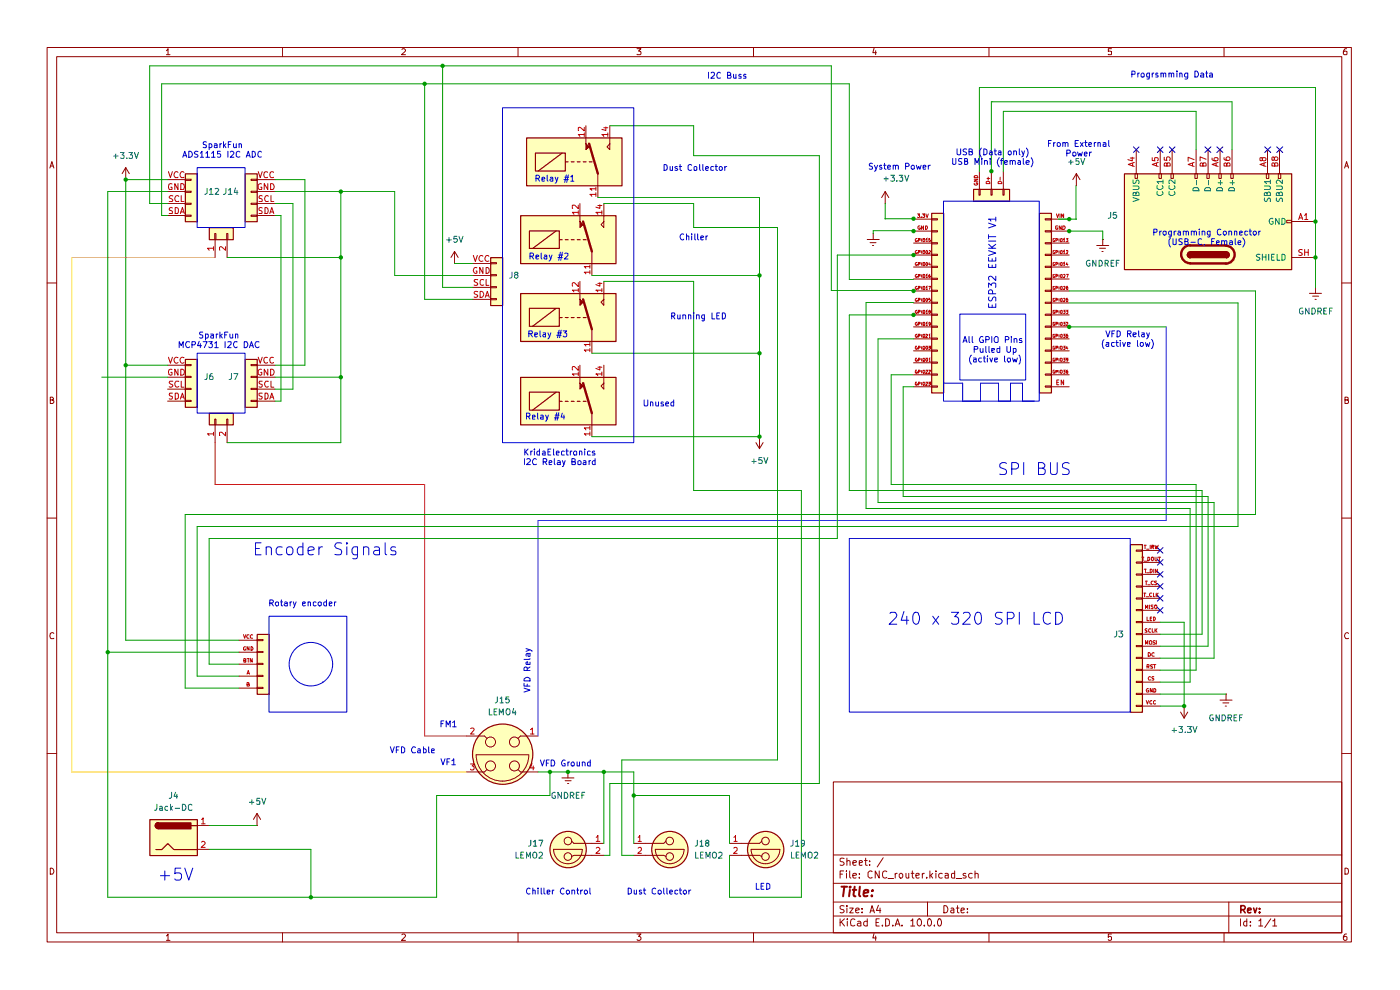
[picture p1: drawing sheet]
<svg xmlns="http://www.w3.org/2000/svg" width="297mm" height="210mm" viewBox="0 0 297 210" stroke-linecap="round" stroke-linejoin="round" font-family="sans-serif">
<g fill="none" stroke="#910000" stroke-width=".21">
<path d="M10 10.1h276.7v189.7h-276.7zM12 12h272.6v185.9h-272.6zM35.3 10.8l.3-.5v1.3M35.3 11.6h.8M59.9 10.1v1.9M85.3 10.5l.1-.2h.4l.2 .5-.8 .8h.8M109.9 10.1v1.9M135.1 10.3h.9l-.5 .5 .4 .1 .1 .5-.2 .2-.7-.1M159.9 10.1v1.9M185.4 10.2l-.2 1h.7M185.8 10.8v.8M209.8 10.1v1.9"/>
<path d="M235.8 10.3h-.7v.6h.7v.6h-.7M259.7 10.1v1.9M285.7 10.3l-.5 .1-.1 .3-.1 .7 .2 .2 .5-.1v-.6l-.5-.1-.2 .3M10.6 35.6l.4-1.3 .4 1.3M10.7 35.2h.6M285.2 35.6l.5-1.3 .4 1.3M285.4 35.2h.6M10 60h2M284.6 60h2.1M10.7 84.8h.5l.1-.3-.2-.3h-.4v1.4h.5l.2-.3v-.2l-.3-.3M285.3 84.8h.6l.1-.4-.7-.2v1.4h.5l.2-.1 .1-.4-.4-.3M10 109.9h2"/>
<path d="M284.6 109.9h2.1M11.4 134.4l-.2-.2-.5 .2-.1 .4 .2 .7 .6-.1M286.1 134.4a.58 .58 0 0 0-.8 .1 .58 .58 0 0 0 .1 .8l.1 .2 .6-.1M10 159.9h2M284.6 159.9h2.1M176.8 165.9h107.8v32h-107.8zM10.7 184.1a.71 .71 0 0 1 .7 .5 .71 .71 0 0 1-.2 .8h-.5zM35.3 198.5l.3-.4v1.4M35.3 199.5h.8M59.9 197.9v1.9M85.3 198.3l.1-.2h.4l.2 .4-.8 1h.8M109.9 197.9v1.9"/>
<path d="M135.1 198.1h.9l-.5 .5h.2l.3 .3v.3l-.3 .3h-.4l-.2-.2M159.9 197.9v1.9M176.8 194.3h107.8M176.8 191.3h107.8M176.8 187.4h107.8M176.8 181.4h107.8M178.2 194.9v1.5M178.2 185.4h.5M178.5 195.6l.7 .8M179 184.7h-.8v1.6M179.1 192.2a.64 .64 0 0 0-.9 .1v.4l.7 .3 .2 .4a.6 .6 0 0 1-.9 .1M179.1 182.1a.64 .64 0 0 0-.9 .1v.4l.7 .3 .2 .4a.6 .6 0 0 1-.9 .2"/>
<path d="M179.2 194.9l-1 .8M179.6 184.7v.2M179.6 185.3v1M179.7 192.1v.2M179.7 182.7v-.1a.36 .36 0 0 1 .6 .2v.8M179.7 182v1.6M179.7 192.6v1M179.7 194.9v.2M179.7 195.4v1M180.3 192.6h.7l-.7 1h.7M180.3 184.7v1.3l.2 .3M180.9 185.8l.8-.2-.1-.3h-.4l-.3 .1 .1 .8h.6"/>
<path d="M180.9 183l.8-.1-.1-.3-.4-.1-.3 .3 .1 .7h.6M181.4 195.1a.59 .59 0 0 0-.8-.1 .59 .59 0 0 0-.2 .7l.1 .6 .4 .1 .5-.1M181.5 193.1l.8-.1-.1-.3-.4-.1-.3 .3v.6l.3 .1 .4-.1M181.9 195.5h.6l.1 .9M182.3 186.1v.2M182.3 185.3v.1M182.3 183l.7-.1-.2-.4-.5 .1v.9h.6M182.6 195.7l-.5 .1-.2 .3 .2 .3 .5-.1M182.9 193.5v.1M182.9 192.7v.2M183.4 182.5h.6M183.6 182v1.5l.4 .1"/>
<path d="M184 195.5h-.6l-.2 .7a.52 .52 0 0 0 .8 .1M184 194.9v1.5M184.5 183.4v.2M184.5 182.6v.2M184.6 193.6l.4-1.5 .5 1.5M184.7 193.2h.7M185 184.9l-.4-.2-.5 .4v.8l.5 .4 .4-.2M185.4 198l-.2 1h.7M185.8 198.5v1M185.8 195.7h.6M186.4 192l-.5 1.1h1M186.5 194.9h-.7v1.5h.7"/>
<path d="M186.5 184.7v1.6l-.8-1.6v1.6M186.7 192.6v1M187.2 196.3v.1M187.4 181.9l-1.3 2M187.9 194.9h.3a.89 .89 0 0 1 .3 1.4l-.6 .1zM188.1 184.9l-.1-.1a.5 .5 0 0 0-.7 .3 .69 .69 0 0 0-.1 .8 .69 .69 0 0 0 .8 .3l.1-.1M188.4 186.4h1.2M189.4 196.3v.1M189.9 196.4l.5-1.5 .5 1.5M189.9 185.3v1M190 196h.8M190.3 185.3l-.4 .2"/>
<path d="M190.8 185.5l.2-.2h.3l.2 .2v.4l-.2 .4-.5-.2zM191.3 196.3v.1M192.2 185.3l.1 .9 .3 .1 .2-.2M192.8 185.3v1M193.2 195.3l.4-.4v1.5M193.2 196.4h.9M193.3 185.3h.6M193.5 184.7v1.3l.4 .3M194.3 185.8l.7-.2v-.3h-.4l-.3 .1 .1 .8h.6M194.7 195.1l.3-.2a.82 .82 0 0 1 .5 .8 .82 .82 0 0 1-.5 .7 .93 .93 0 0 1-.3-1.3zM195.7 185.3v1M196.1 196.3v.1"/>
<path d="M196.1 185.3l-.4 .2M196.6 186.1v.2M196.8 191.3v3M196.8 195.1l.3-.2a.82 .82 0 0 1 .5 .8 .82 .82 0 0 1-.5 .7l-.3-.1v-.5zM197.3 184.7v1.6M197.4 185.7l.5 .6M197.9 185.3l-.6 .5M198.2 196.3v.1M198.5 184.7v.2M198.5 185.3v1M199.1 195l.1-.1a.89 .89 0 0 1 .4 1.4l-.2 .1a.78 .78 0 0 1-.6-.5 .78 .78 0 0 1 .3-.8zM199.9 185.3a.52 .52 0 0 0-.8 .2l.2 .7h.6"/>
<path d="M200.2 192.1a.77 .77 0 0 1 .9 .8 .77 .77 0 0 1-.9 .7zM200.5 185.3h.4l.3 .1v.9M201.2 185.6l-.7 .2v.4h.7M201.8 192.7h.5l.1 .9M202.4 193h-.6l-.1 .3 .1 .3 .6-.1M202.5 185.3h-.4l-.3 .1v.7l.3 .2 .4-.1M202.5 184.7v1.6M202.9 192.6h.6M202.9 186.4h1.1M203.1 192.1v1.4l.4 .1M203.9 193.1l.7-.1v-.3l-.6-.1-.1 .3v.6l.1 .1 .6-.1M204.9 185.3h-.3l-.3 .1 .1 .3 .6 .2-.1 .3h-.6"/>
<path d="M205.2 193.5v.1M205.2 192.7v.2M206.2 185.3a.52 .52 0 0 0-.7 .2l.2 .7h.5M206.8 185.4l.3-.1 .4 .1v.9M206.8 184.7v1.6M209.8 197.9v1.9M235.8 198.1h-.7v.7l.2-.2 .5 .2-.1 .6-.4 .1-.2-.2M259.7 197.9v1.9M260.7 191.3v6.6M263.1 194.9v1.5M264.5 195.5l-.4-.1-.3 .3v.5l.3 .2 .4-.1M264.5 194.9v1.5"/>
<path d="M265.3 196.3v.1M265.3 195.5v.2M267 195.3l.5-.4v1.5M267 196.4h.9M269.6 194.9l-1.3 1.9M270 195.3h.2l.2-.4v1.5M270 196.4h.8M285.3 184.1l.7 .2 .1 .6-.3 .5h-.5zM285.7 198.1l-.5 .1-.1 .3-.1 .7 .2 .3 .5-.2v-.6l-.5-.1-.2 .3"/>
</g>
<path d="M263.2 193l.8-.1 .2-.3-.1-.3-.3-.2h-.6v1.5M263.7 193l.5 .6M264.7 193.1l.7-.1-.1-.3-.4-.1-.2 .3 .1 .6h.5M265.9 192.6l.4 1 .3-1M267.2 193.5v.1M267.2 192.7v.2" fill="none" stroke="#910000" stroke-width=".34"/>
<path d="M178.5 188.1h1.2M179.1 188.1l-.2 2M180.3 188.8l-.2 1.3M180.4 188.1l-.2 .1h.3l-.1-.1-.1 .2M180.9 188.8h.8M181.3 188.1l-.2 1.7v.2l.4 .1M182.4 188.1l-.2 1.7 .3 .3M183.3 189.4l.9-.1v-.5a.67 .67 0 0 0-.9 .2v1h.7M185 189.9v.2M185.1 188.8l.1 .1h-.2l.1-.1-.1 .2" fill="none" stroke="#910000" stroke-width=".42"/>
<g fill="#ffb">
<path d="M110.4 80h20.2v10.1h-20.2z"/>
<path d="M110.4 62.2h20.2v10.2h-20.2z"/>
<path d="M110.4 45.7h20.2v10.2h-20.2z"/>
<path d="M111.7 29.2h20.2v10.2h-20.2z"/>
<path d="M238.5 36.8h35.5v20.3h-35.5z"/>
<path d="M52 36.8h2.5v10.2h-2.5z"/>
<path d="M39.3 36.8h2.5v10.2h-2.5z"/>
<path d="M52 76.2h2.5v10.2h-2.5z"/>
<path d="M39.3 76.2h2.5v10.2h-2.5z"/>
<path d="M44.4 48.3h5v2.5h-5z"/>
<path d="M44.4 87.6h5v2.5h-5z"/>
<path d="M54.5 134.5h2.6v12.7h-2.6z"/>
<path d="M31.7 173.8h10.1v7.6h-10.1z"/>
<path d="M220.5 45.2h2.5v38.1h-2.5z"/>
<path d="M197.6 45.2h2.6v38.1h-2.6z"/>
<path d="M206.5 40.1h7.6v2.6h-7.6z"/>
<path d="M104.1 54.6h2.5v10.2h-2.5z"/>
<path d="M239.8 115.5h2.5v35.5h-2.5z"/>
<circle cx="162.4" cy="180.2" r="3.9"/>
<circle cx="142.1" cy="180.2" r="3.9"/>
<circle cx="106.6" cy="159.9" r="6.4"/>
<circle cx="120.5" cy="180.2" r="3.9"/>
</g>
<path d="M128.1 80v2.5l-.6-.6 .6-.6" fill="none" stroke="#910000" stroke-width=".21"/>
<path d="M110.4 80.1h20.3v10h-20.3zM112.3 83.2h6.4v3.8h-6.4zM118 83.2l-5 3.8M118.7 85.1h.6M119.9 85.1h.6M121.2 85.1h.6M122.5 85.1h.6" fill="none" stroke="#910000" stroke-width=".25"/>
<path d="M123.1 80.1v1.2l.6 .6-.6 .7z" fill="#910000"/>
<path d="M123 77.5v5l.7-.6-.7-.6M128.1 62.2v2.6l-.6-.7 .6-.6M128.1 77.5v2.5M125.6 87.6v5" fill="none" stroke="#910000" stroke-width=".21"/>
<path d="M110.4 62.3h20.3v10.1h-20.3zM112.3 65.4h6.4v3.8h-6.4zM118 65.4l-5 3.8M118.7 67.4h.6M119.9 67.4h.6M121.2 67.4h.6M122.5 67.4h.6M123.7 85.1h.6" fill="none" stroke="#910000" stroke-width=".25"/>
<path d="M123.7 81.3l1.9 6.3" fill="none" stroke="#910000" stroke-width=".51"/>
<path d="M122.7 79.3h-1.3l.4 .4M122.7 77.7v.9l-.9-.9-.4 .2 .1 .6M122.7 78.9v.8M126.8 77.9h.9M127.3 77.7v.8l-.9-.4M127.7 79.3h-1.3l.4 .4M127.7 78.9v.8M125.1 92h-1.1l.3 .4M125.1 90.8h-1.1l.3 .4M125.1 90.4v.8M125.1 91.6v.8" fill="none" stroke="#b90000" stroke-width=".21"/>
<path d="M123.1 62.3v1.2l.6 .6-.6 .7z" fill="#910000"/>
<path d="M123 59.7v5.1l.7-.7-.7-.6M128.1 45.7v2.6l-.6-.6 .6-.7M128.1 59.7v2.5M125.6 69.8v5.1M160.4 93.9l.7 1.3M161.1 92.6h.1M161.1 92.6v2.6M161.9 93.9l-.8 1.3" fill="none" stroke="#910000" stroke-width=".21"/>
<path d="M110.4 45.8h20.3v10.1h-20.3zM112.3 49h6.4v3.7h-6.4zM118 49l-5 3.7M118.7 50.8h.6M119.9 50.8h.6M121.2 50.8h.6M122.5 50.8h.6M123.7 67.4h.6" fill="none" stroke="#910000" stroke-width=".25"/>
<path d="M123.7 63.5l1.9 6.3" fill="none" stroke="#910000" stroke-width=".51"/>
<path d="M122.7 59.9v.9l-.9-.9-.4 .2 .1 .6M127.3 59.9v.8l-.9-.3M122.7 61.6h-1.3l.4 .3M122.7 61.2v.7M125.1 74.3h-1.1l.3 .3M125.1 73.1h-1.1l.3 .3M125.1 72.6v.8M125.1 73.9v.7M126.8 60.1h.9M127.7 61.6h-1.3l.4 .3M127.7 61.2v.7" fill="none" stroke="#b90000" stroke-width=".21"/>
<path d="M123.1 45.8v1.2l.6 .7-.6 .6z" fill="#910000"/>
<path d="M129.4 29.2v2.5l-.6-.5 .6-.7M123 43.2v5.1l.7-.6-.7-.7M125.6 53.3v5.1M128.1 43.2v2.5" fill="none" stroke="#910000" stroke-width=".21"/>
<path d="M111.7 29.3h20.3v10.1h-20.3zM113.6 32.5h6.3v3.8h-6.3zM119.3 32.5l-5.1 3.8M119.9 34.3h.6M121.2 34.3h.6M122.5 34.3h.6M123.7 34.3h.6M123.7 50.8h.6" fill="none" stroke="#910000" stroke-width=".25"/>
<path d="M123.7 47l1.9 6.3" fill="none" stroke="#910000" stroke-width=".51"/>
<path d="M122.7 45h-1.3l.4 .5M122.7 43.5v.8l-.8-.8-.5 .1 .1 .6M122.7 44.7v.8M125.1 57.7h-1.1l.3 .4M125.1 56.6h-1.1l.3 .3M125.1 56.2v.7M125.1 57.4v.7M126.8 43.6h.9M127.3 43.4v.8l-.9-.3M127.7 45h-1.3l.4 .5M127.7 44.7v.8" fill="none" stroke="#b90000" stroke-width=".21"/>
<path d="M124.3 29.3v1.2l.7 .7-.7 .6z" fill="#910000"/>
<g fill="none" stroke="#910000" stroke-width=".21">
<path d="M124.3 26.7v5l.7-.5-.7-.7M126.8 36.8v5.1M129.4 26.7v2.5M240.8 36.8h.5v1h-.5zM245.9 36.8h.5v1h-.5zM248.4 36.8h.5v1h-.5zM253.5 36.8h.5v1h-.5zM256 36.8h.5v1h-.5zM258.6 36.8h.5v1h-.5zM261.1 36.8h.5v1h-.5zM268.6 36.8h.6v1h-.6zM271.2 36.8h.5v1h-.5z"/>
<path d="M232.7 52.1h2.5M233.3 52.7h1.2M233.8 53.3h.2M233.9 50.8h.1M233.9 50.8v1.3M273 46.7h1v.5h-1zM277.8 62.2h2.5M278.5 62.8h1.2M279 63.5h.2M279.1 61h.1M279.1 61v1.2"/>
</g>
<path d="M125 34.3h.6M238.5 36.9h35.5v20.3h-35.5z" fill="none" stroke="#910000" stroke-width=".25"/>
<path d="M125 30.5l1.8 6.3M252.5 55.9h7.6" fill="none" stroke="#910000" stroke-width=".51"/>
<path d="M124 28.5h-1.3l.3 .5M124 27v.8l-1-.8-.3 .1 .1 .6M124 28.2v.8M126.4 39.7v.7M128.1 27.1h.8M128.5 26.9v.8l-.8-.3M128.9 28.5h-1.2l.4 .5M128.9 28.2v.8M126.4 41.2h-1.3l.5 .5M126.4 40h-1.3l.5 .4M126.4 40.9v.8" fill="none" stroke="#b90000" stroke-width=".21"/>
<path d="M252.5 53.3h7.6v1.3h-7.6z" fill="#910000"/>
<path d="M252.5 53.4h7.6v1.3h-7.6zM252.5 53.4a.63 .63 0 0 0-.6 .7 .63 .63 0 0 0 .6 .6" fill="none" stroke="#910000" stroke-width=".25"/>
<path d="M252.1 53.6l.4-.2v1.3a.63 .63 0 0 1-.6-.4 .63 .63 0 0 1 .2-.7z" fill="#910000"/>
<path d="M252.5 53.4a.63 .63 0 0 0-.6 .7 .63 .63 0 0 0 .6 .6M260.1 53.4a.63 .63 0 0 1 .7 .7 .63 .63 0 0 1-.7 .6" fill="none" stroke="#910000" stroke-width=".25"/>
<path d="M252.5 52a1.91 1.91 0 0 0-1.9 1.9 1.91 1.91 0 0 0 1.9 1.9M260 52.1a1.91 1.91 0 0 1 1.9 1.9 1.91 1.91 0 0 1-1.9 1.9" fill="none" stroke="#910000" stroke-width=".51"/>
<path d="M260.1 53.4a.64 .64 0 0 1 .7 .7 .64 .64 0 0 1-.7 .6z" fill="#910000"/>
<path d="M39.3 36.9h2.6v10.1h-2.6zM52 36.9h2.6v10.1h-2.6zM44.4 48.3h5.1v2.5h-5.1zM260.1 53.4a.63 .63 0 0 1 .7 .7 .63 .63 0 0 1-.7 .6M39.3 76.2h2.6v10.2h-2.6zM52 76.2h2.6v10.2h-2.6zM44.4 87.7h5.1v2.4h-5.1zM54.6 134.6h2.5v12.7h-2.5zM31.8 173.9h10.1v7.6h-10.1zM33.6 174.5a.64 .64 0 0 0-.7 .6 .64 .64 0 0 0 .7 .7M33.1 180.2h1.2l1.3-1.3 1.3 1.3h5" fill="none" stroke="#910000" stroke-width=".25"/>
<path d="M252.5 52.1h7.6" fill="none" stroke="#910000" stroke-width=".51"/>
<g fill="none" stroke="#910000" stroke-width=".21">
<path d="M26.7 38.1h.1M26.7 35.6l-.8 1.2M26.7 35.6l.7 1.2M26.7 35.6v2.5M35.6 38.1h3.7M39.3 38h1.3v.3h-1.3zM53.3 38h1.2v.3h-1.2zM54.5 38.1h3.8M228.3 39.4h.1M228.3 36.8l-.7 1.3M228.3 36.8l.8 1.3M228.3 36.8v2.6"/>
<path d="M241 31.7v5.1M246.1 31.7v5.1M248.7 31.7v5.1M253.7 31.7v5.1M256.3 31.7v5.1M258.8 31.7v5.1M261.4 31.7v5.1M268.9 31.7v5.1M271.4 31.7v5.1M35.6 40.6h3.7M35.6 43.2h3.7M35.6 45.7h3.7"/>
<path d="M39.3 40.6h1.3v.2h-1.3zM39.3 43.1h1.3v.2h-1.3zM39.3 45.6h1.3v.3h-1.3zM45.6 49.5h.2v1.3h-.2zM45.6 50.8v3.8M48.1 49.5h.2v1.3h-.2zM48.2 50.8v3.8M53.3 40.6h1.2v.2h-1.2zM53.3 43.1h1.2v.2h-1.2zM53.3 45.6h1.2v.3h-1.2zM54.5 40.6h3.8M54.5 43.2h3.8"/>
<path d="M54.5 45.7h3.8M274 47h5.1M274 54.6h5.1M35.6 77.5h3.7M39.3 77.3h1.3v.3h-1.3zM39.3 79.8h1.3v.3h-1.3zM53.3 77.3h1.2v.3h-1.2zM53.3 79.8h1.2v.3h-1.2zM54.5 77.5h3.8M35.6 80h3.7M35.6 82.5h3.7M35.6 85.1h3.7"/>
<path d="M39.3 82.4h1.3v.2h-1.3zM39.3 84.9h1.3v.3h-1.3zM45.6 88.9h.2v1.2h-.2zM45.6 90.1v3.8M48.1 88.9h.2v1.2h-.2zM48.2 90.1v3.8M53.3 82.4h1.2v.2h-1.2zM53.3 84.9h1.2v.3h-1.2zM54.5 80h3.8M54.5 82.5h3.8M54.5 85.1h3.8M50.7 138.3h3.8"/>
<path d="M50.7 135.8h3.8M54.5 135.6h1.3v.3h-1.3zM54.5 138.2h1.3v.2h-1.3zM50.7 143.4h3.8M50.7 146h3.8M50.7 140.9h3.8M54.5 140.7h1.3v.3h-1.3zM54.5 143.3h1.3v.2h-1.3zM54.5 145.8h1.3v.2h-1.3zM54.5 175.1h.1M54.5 172.6l-.7 1.2M54.5 172.6l.8 1.2"/>
<path d="M54.5 172.6v2.5"/>
</g>
<g fill="none" stroke="#b90000" stroke-width=".21">
<path d="M35.7 36.4l.5 1.3 .4-1.3M36.5 39l-.3-.1-.4 .2-.1 .6 .3 .5h.5v-.5h-.3M37.8 38.9v1.3l-.7-1.3v1.3M37.8 36.6a.58 .58 0 0 0-.8 .1 .58 .58 0 0 0 .1 .8l.1 .2 .6-.1M38.4 38.9l.6 .2 .1 .6-.2 .5h-.5zM39 36.6a.58 .58 0 0 0-.8 .1 .58 .58 0 0 0 .2 .8v.2l.6-.1M54.8 36.4l.4 1.3 .4-1.3M55.5 39l-.3-.1-.4 .4v.7l.2 .2 .5-.1v-.4h-.2M56.7 36.6l-.2-.2a.74 .74 0 0 0-.3 1.3l.5-.1M56.8 38.9v1.3l-.8-1.3v1.3M57.4 38.9a.71 .71 0 0 1 .7 .5 .71 .71 0 0 1-.2 .8h-.5zM58 36.6l-.3-.2a.74 .74 0 0 0-.2 1.3l.5-.1"/>
<path d="M239.8 33.5h.8M240.2 33.4v.7l-.9-.2M240.3 34.6v.6M240.6 34.5l-1.2 .4 1.2 .4M244.4 33.4v.6l.6 .1-.1-.6 .6-.1 .2 .2v.4l-.2 .1M245.4 34.6v.6M245.7 34.5l-1.3 .4 1.3 .4M247 33.4v.6h.6l-.1-.6 .1-.1h.4l.2 .2v.4l-.1 .1M247.6 34.8v-.3h.5l.1 .3v.4h-1.2l.1-.6h.4l.1 .6M253 34.6v.6M253.3 34.5l-1.2 .4 1.2 .4M253.3 33.9l-1.2-.5v.8"/>
<path d="M255.2 34.8l.1-.3h.4l.2 .3v.4h-1.3l.1-.6h.4l.1 .6M255.9 33.8l-1.3-.5v.8M257.1 33.5l.1 .5 .9 .1 .3-.2-.2-.5h-.5l-.1 .2v.4l.2 .1M258 34.6v.6M258.4 34.5l-1.3 .4 1.3 .4M259.7 33.4l.1 .5 .9 .1 .2-.2v-.3l-.2-.2h-.4l-.2 .2 .1 .5h.1M260.3 34.8v-.3h.5l.1 .3v.4h-1.2l.1-.6 .2-.1 .3 .3v.4M267.8 33.6l.1-.2h.5l.2 .2-.1 .4-.4 .1-.3-.2-.1-.5-.4 .1v.5l.2 .1 .3-.2M268.1 34.6v.6M268.6 34.5l-1.3 .4 1.3 .4M270.3 33.5l.3-.2h.2l.3 .2-.1 .5h-.4l-.3-.2v-.4l-.3-.1-.2 .1v.6h.3l.2-.2M270.4 34.8l.1-.3h.4l.2 .3v.4h-1.3v-.5l.2-.2 .4 .3v.4"/>
<path d="M36.6 44.1l-.4-.1-.3 .3 .1 .3 .6 .3v.3l-.7 .1M36.7 41.6l-.5-.1-.3 .2 .2 .4 .6 .3-.2 .4h-.6M37.2 44a.52 .52 0 0 1 .6 .4v.6l-.1 .3h-.5zM37.9 41.7a.58 .58 0 0 0-.8 .1 .58 .58 0 0 0 .2 .8v.2l.6-.1M38.3 45.3l.4-1.3 .4 1.3M38.4 45h.5M38.4 41.5v1.3h.6M45.3 52.7h-1.3l.4 .4M45.3 52.3v.8M47.8 52.3v.8l-.9-.8-.3 .2 .1 .6M55.6 41.6l-.4-.1-.3 .2 .1 .4 .6 .2v.4l-.7 .1M55.6 44.1l-.5-.1-.2 .2 .1 .4a.47 .47 0 0 1 .5 .2 .47 .47 0 0 1 0 .5h-.6"/>
<path d="M56.2 44h.3a.65 .65 0 0 1 .4 .8 .65 .65 0 0 1-.7 .5zM56.9 41.7v-.1a.66 .66 0 0 0-.8 .4 .66 .66 0 0 0 .3 .8l.5-.1M57.2 45.3l.5-1.3 .4 1.3M57.4 45h.6M57.5 41.5v1.3h.6M275.5 46.6l.4-1.3 .5 1.3M275.7 46.2h.6M276.3 53l-.5-.1-.3 .3 .1 .2a.57 .57 0 0 1 .6 .7h-.7M276.8 45.7l.3-.4v1.3M276.8 46.6h.7M276.8 52.9v1.3M276.8 53.5h.7"/>
<path d="M277.5 52.9v1.3M35.7 75.8l.5 1.2 .4-1.2M36.5 78.4a.58 .58 0 0 0-.8 .6 .58 .58 0 0 0 .8 .5v-.5h-.3M37.8 78.3v1.3l-.7-1.3v1.3M37.8 75.9a.59 .59 0 0 0-.9 .4 .59 .59 0 0 0 .8 .7l.1-.1M38.4 78.3a.65 .65 0 0 1 .7 .7 .65 .65 0 0 1-.7 .6zM39 75.9a.59 .59 0 0 0-.8 .4 .59 .59 0 0 0 .7 .7l.1-.1M54.8 75.8l.4 1.2 .4-1.2M55.5 78.4l-.3-.1-.4 .3v.6l.4 .4 .3-.2v-.4h-.2M56.7 75.9a.58 .58 0 0 0-.7 .5 .58 .58 0 0 0 .7 .6v-.1M56.8 78.3v1.3l-.8-1.3v1.3M57.4 78.3a.65 .65 0 0 1 .8 .7 .65 .65 0 0 1-.8 .6z"/>
<path d="M58 75.9a.58 .58 0 0 0-.8 .5 .58 .58 0 0 0 .8 .6v-.1M36.6 83.4h-.6a.56 .56 0 0 0 .6 .8v.3l-.2 .2-.5-.1M36.7 80.9h-.6l-.2 .2 .3 .3 .5 .3v.2l-.3 .2-.5-.1M37.2 83.4h.5l.1 .3v.6a.52 .52 0 0 1-.6 .4zM37.9 80.9h-.6a.66 .66 0 0 0-.2 .8 .66 .66 0 0 0 .7 .3h.1M38.3 84.7l.4-1.3 .4 1.3M38.4 84.2h.5M38.4 80.9v1.2h.6M45.3 92h-1.3l.4 .4M45.3 91.7v.7M47.8 91.7v.8l-.7-.8-.5 .1 .1 .6M55.6 80.9h-.6a.56 .56 0 0 0 .6 .7v.4l-.1 .1-.6-.1"/>
<path d="M55.6 83.4l-.7 .1v.3l.7 .4-.2 .5-.5-.1M56.2 83.4a.65 .65 0 0 1 .7 .5 .65 .65 0 0 1-.4 .8h-.3zM56.9 80.9h-.5a.66 .66 0 0 0-.3 .8 .66 .66 0 0 0 .8 .3M57.2 84.7l.5-1.3 .4 1.3M57.4 84.2h.6M57.5 80.9v1.2h.6M51.6 134.6l.3 .8 .3-.8M52.1 137.2h-.2l-.3 .2v.4l.2 .1h.3l-.1-.2M52.4 139.7h.4M52.7 139.7v.8M52.8 137.2v.7l-.4-.7v.7M52.8 134.7a.39 .39 0 0 0-.4 .2 .39 .39 0 0 0 .1 .5h.3"/>
<path d="M53.3 137.2a.42 .42 0 0 1 .4 .2 .42 .42 0 0 1-.2 .5h-.2zM53.5 139.7v.8l-.4-.8v.8M53.6 134.7a.39 .39 0 0 0-.4 .2 .39 .39 0 0 0 .1 .5h.3M51.7 140.1l.5-.1v-.2l-.2-.1h-.3v.8h.5v-.4h-.2M52.4 143l.3-.8 .2 .8M52.4 145.2l.4-.1v-.2l-.1-.1h-.3v.7h.5l-.1-.3h-.1M52.5 142.8h.3"/>
</g>
<g fill="none" stroke="#006665" stroke-width=".21">
<path d="M240.4 39.5h1l.2 .2v.3l-.2 .2h-1M240.4 38.2v.6l.2 .1 .4-.2 .2-.5h.2l.2 .2v.5M245.5 39.4l-.1 .6a.66 .66 0 0 0 .9 .2 .66 .66 0 0 0 .3-.7l-.1-.1M246.7 38.5h-1.3l.4 .4M246.7 38.2v.7M248.1 39.4l-.1 .6a.66 .66 0 0 0 .8 .2 .66 .66 0 0 0 .4-.7l-.1-.1M249.3 38.2v.7l-1-.7-.3 .2 .1 .5M253.8 38.3v.9M256.4 38.3v.9M258.4 38.8h.9M258.9 38.3v.9M260.9 38.8h1"/>
<path d="M261.5 38.3v.9M268.2 39.5h1l.3 .1v.4l-.3 .2h-1M269.5 38.5h-1.3l.4 .4M269.5 38.2v.7M270.8 39.5h1l.2 .1v.4l-.2 .2h-1M272 38.2v.7l-.8-.7-.4 .2v.4l.1 .1M240.4 41.9l1.2 .4-1.2 .5M241 41.1l.2-.4 .4 .3v.5h-1.2v-.6h.5l.1 .6M245.5 40.6l-.1 .6a.66 .66 0 0 0 .9 .3 .66 .66 0 0 0 .3-.8l-.1-.1M248.1 40.6l-.1 .6a.66 .66 0 0 0 .8 .3 .66 .66 0 0 0 .4-.8l-.1-.1M253.1 40l.2-.2h.7l.3 .4v.3h-1.2zM255.6 40l.3-.2h.6l.3 .2v.5h-1.3z"/>
<path d="M258.1 40l.3-.2h.7l.2 .2v.5h-1.2zM260.7 40l.2-.2h.7l.3 .2v.5h-1.3zM267.3 54h-.7a.57 .57 0 0 0 .6 .7l.1 .2-.3 .3-.5-.1M267.8 53.9v1.3M267.8 54.5h.8M268.3 42l-.1 .5 .3 .3 .3-.2 .4-.6 .3 .2v.6M268.6 53.9v1.3M268.8 41.1l.3-.4 .4 .2v.6h-1.3l.1-.6h.5v.6M269.2 53.9v1.3M269.7 54.5h.5M270 46.4a.58 .58 0 0 0-.8 .5 .58 .58 0 0 0 .8 .6l.1-.5h-.3M270.3 53.9h-.6v1.3h.6"/>
<path d="M270.8 42v.5l.2 .3 .4-.2 .3-.6 .3 .2v.6M270.9 53.9v1.3h.6M271.4 46.3v1.3l-.8-1.3v1.3M271.4 41.1l.2-.4 .4 .2v.6h-1.2v-.6h.6v.6M271.9 46.3l.7 .3v.6a.52 .52 0 0 1-.7 .4zM271.9 53.9l.7 .3v.7a.52 .52 0 0 1-.7 .3z"/>
</g>
<path d="M33.1 174.7l.5-.2v1.3a.63 .63 0 0 1-.6-.4 .63 .63 0 0 1 .1-.7z" fill="#910000"/>
<path d="M33.6 174.5a.64 .64 0 0 0-.7 .6 .64 .64 0 0 0 .7 .7" fill="none" stroke="#910000" stroke-width=".25"/>
<path d="M33.6 174.5h6.9v1.3h-6.9z" fill="#910000"/>
<g fill="none" stroke="#910000" stroke-width=".25">
<path d="M104.1 54.7h2.5v10.1h-2.5zM197.7 45.3h2.5v38.1h-2.5zM206.5 40.2h7.7v2.5h-7.7zM220.5 45.3h2.6v38.1h-2.6zM239.8 115.5h2.6v35.6h-2.6zM33.6 174.5h6.9v1.3h-6.9zM40.6 175.1h1.3"/>
<circle cx="106.6" cy="160" r="6.4"/>
<circle cx="120.5" cy="180.2" r="3.9"/>
<circle cx="142.1" cy="180.2" r="3.9"/>
<circle cx="162.4" cy="180.2" r="3.9"/>
</g>
<g fill="none" stroke="#910000" stroke-width=".21">
<path d="M207.8 36.3v3.8M210.3 36.3v3.8M212.9 36.3v3.8M96.4 55.9h.1M96.4 53.3l-.7 1.3M96.4 53.3l.8 1.3M96.4 53.3v2.6M100.2 58.4h3.9M100.2 55.9h3.9M104.1 55.7h1.2v.3h-1.2zM104.1 58.3h1.2v.2h-1.2zM184 50.8h2.5"/>
<path d="M184.6 51.5h1.2M185.1 52.1h.2M185.3 49.5h.1M185.3 49.5v1.3M187.8 43.2h.1M187.8 40.6l-.8 1.3M187.8 40.6l.8 1.3M187.8 40.6v2.6M193.8 49h3.8M193.8 54.1h3.8M193.8 51.6h3.8M193.8 56.6h3.8"/>
<path d="M193.8 59.2h3.8M193.8 46.5h3.8M197.6 46.4h1.3v.3h-1.3zM197.6 48.9h1.3v.3h-1.3zM197.6 51.5h1.3v.2h-1.3zM197.6 53.9h1.3v.3h-1.3zM197.6 56.5h1.3v.2h-1.3zM197.6 59h1.3v.3h-1.3zM207.7 40.1h.2v1.3h-.2zM210.2 40.1h.3v1.3h-.3zM212.8 40.1h.2v1.3h-.2zM221.7 46.4h1.3v.3h-1.3z"/>
<path d="M221.7 48.9h1.3v.3h-1.3zM221.7 51.5h1.3v.2h-1.3zM221.7 53.9h1.3v.3h-1.3zM221.7 56.5h1.3v.2h-1.3zM221.7 59h1.3v.3h-1.3zM223 49h3.8M223 54.1h3.8M223 51.6h3.8M223 56.6h3.8M223 59.2h3.8M223 46.5h3.8M100.2 61h3.9"/>
<path d="M100.2 63.5h3.9M104.1 60.8h1.2v.2h-1.2zM104.1 63.3h1.2v.3h-1.2zM193.8 64.3h3.8M193.8 61.7h3.8M193.8 69.3h3.8M193.8 66.8h3.8M193.8 74.4h3.8M193.8 71.9h3.8M193.8 79.5h3.8M193.8 77h3.8M197.6 61.6h1.3v.2h-1.3z"/>
<path d="M197.6 64.1h1.3v.2h-1.3zM197.6 66.6h1.3v.3h-1.3zM197.6 69.2h1.3v.2h-1.3zM197.6 71.7h1.3v.3h-1.3zM197.6 74.3h1.3v.2h-1.3zM197.6 76.8h1.3v.2h-1.3zM197.6 79.3h1.3v.3h-1.3zM221.7 61.6h1.3v.2h-1.3zM221.7 64.1h1.3v.2h-1.3zM221.7 66.6h1.3v.3h-1.3zM221.7 69.2h1.3v.2h-1.3zM221.7 71.7h1.3v.3h-1.3z"/>
<path d="M221.7 74.3h1.3v.2h-1.3zM221.7 76.8h1.3v.2h-1.3zM221.7 79.3h1.3v.3h-1.3zM223 64.3h3.8M223 61.7h3.8M223 69.3h3.8M223 66.8h3.8M223 74.4h3.8M223 71.9h3.8M223 79.5h3.8M223 77h3.8M193.8 82h3.8"/>
<path d="M197.6 81.9h1.3v.2h-1.3zM221.7 81.9h1.3v.2h-1.3zM223 82h3.8M241 119.2h1.3v.3h-1.3zM241 116.7h1.3v.2h-1.3zM242.3 119.3h3.8M242.3 116.8h3.8M241 139.4h1.3v.3h-1.3zM241 136.9h1.3v.3h-1.3zM241 134.4h1.3v.2h-1.3zM241 131.8h1.3v.3h-1.3zM241 129.3h1.3v.2h-1.3z"/>
<path d="M241 126.8h1.3v.3h-1.3zM241 124.3h1.3v.2h-1.3zM241 121.8h1.3v.2h-1.3zM242.3 139.6h3.8M242.3 132h3.8M242.3 129.5h3.8M242.3 137.1h3.8M242.3 134.5h3.8M242.3 126.9h3.8M242.3 124.4h3.8M242.3 121.8h3.8M99 156.1h3.8l.5 .5"/>
<path d="M114.1 156.1h-3.7l-.5 .5M241 149.6h1.3v.3h-1.3zM241 147.1h1.3v.2h-1.3zM241 144.5h1.3v.3h-1.3zM241 142h1.3v.2h-1.3zM242.3 149.8h3.8M242.3 144.7h3.8M242.3 147.2h3.8M242.3 142.2h3.8M250.4 151l.8 1.3M251.2 149.8h.1M251.2 149.8v2.5"/>
<path d="M252 151l-.8 1.3M258.8 148.5h2.6M259.4 149.1h1.3M259.9 149.8h.3M260.1 147.2h.1M260.1 147.2v1.3M41.8 175.1h2.6M103.3 163.2l-.5 .5h-3.8M109.9 163.2l.5 .5h3.7M112.2 160.1a5.6 5.6 0 0 1-5.6 5.6 5.6 5.6 0 0 1-5.6-5.6h11.1M119.2 165h2.6M119.9 165.6h1.3"/>
<path d="M120.4 166.2h.2M120.5 163.7h.1M120.5 163.7v1.3M121.2 178.4l.6 .5h6.3M141.3 178.4l-.5 .5h-6.3M161.6 178.4l-.5 .5h-6.3M41.8 180.2h2.6M117.4 180.2h6.1a3 3 0 0 1-3 3 3 3 0 0 1-3.1-3zM128.1 181.4h-6.3l-.6 .3M134.5 181.4h6.3l.5 .3M139 180.2h6.1a3 3 0 0 1-3 3 3 3 0 0 1-3.1-3zM154.8 181.4h6.3l.5 .3"/>
<path d="M159.3 180.2h6.1a3 3 0 0 1-3 3 3 3 0 0 1-3.1-3z"/>
<circle cx="104.1" cy="157.4" r="1.06"/>
<circle cx="109.1" cy="157.4" r="1.06"/>
<circle cx="104.1" cy="162.5" r="1.06"/>
<circle cx="109.1" cy="162.5" r="1.06"/>
<circle cx="120.5" cy="178.4" r=".8"/>
<circle cx="142.1" cy="178.4" r=".8"/>
<circle cx="162.4" cy="178.4" r=".8"/>
<circle cx="120.5" cy="181.7" r=".8"/>
<circle cx="142.1" cy="181.7" r=".8"/>
<circle cx="162.4" cy="181.7" r=".8"/>
</g>
<g fill="none" stroke="#b90000" stroke-width=".21">
<path d="M206.7 38.9v.2a.42 .42 0 0 0 .4 .2 .42 .42 0 0 0 .3-.4l-.1-.1h-.2v.1M206.7 38h.7l-.7 .4h.7M206.7 37.3h.6l.1 .4h-.7zM209.3 38.5a.43 .43 0 0 1 .5 0 .43 .43 0 0 1 .2 .4h-.8zM209.4 37.8h.6M209.6 37.6v.6M211.8 38.5h.5l.2 .4h-.7zM212.2 37.6v.6M100.4 54.2l.4 1.3 .5-1.3M101.2 56.8l-.2-.1a.6 .6 0 0 0-.6 .7 .6 .6 0 0 0 .8 .5v-.4h-.2M101.3 59.4h-.6a.57 .57 0 0 0 .6 .6v.5h-.7M102.4 56.7v1.3l-.6-1.3v1.3"/>
<path d="M102.4 54.4a.61 .61 0 0 0-.9 .2 .61 .61 0 0 0 .5 .9l.4-.1M102.6 59.4h-.6l-.1 .2v.8l.4 .1h.3M103.1 56.7a.64 .64 0 0 1 .7 .7 .64 .64 0 0 1-.7 .6zM103.1 59.3v1.2h.6M103.7 54.4a.61 .61 0 0 0-.9 .2 .61 .61 0 0 0 .5 .9l.4-.1M194.5 53.2l-.3 .1 .1 .5 .3-.1v-.1h-.2M194.5 55.8h-.3v.4l.2 .1h.2v-.2h-.2M194.5 50.7l-.3 .1 .1 .5 .3-.1v-.2h-.2M194.5 58.3l-.3 .1v.3l.2 .2 .2-.1v-.2h-.2M194.6 45.4h.5l-.3 .2 .3 .1v.4h-.5M194.9 53.5h.3l-.1-.4h-.2v.7M194.9 56h.3l-.1-.3h-.2v.6"/>
<path d="M194.9 50.9h.3l-.1-.3h-.2v.7M194.9 58.5h.3l-.1-.3h-.2v.7M195.2 47.9l-.5 .2v.3l.3 .3 .2-.1v-.3h-.1M195.4 46.1h.1M195.5 50.6v.7M195.5 53.1v.7M195.5 55.7v.6M195.5 58.2v.7M195.7 45.4h.5l-.3 .2 .3 .1v.4h-.5M195.9 53.1a.34 .34 0 0 1 .3 .4 .34 .34 0 0 1-.3 .3zM195.9 55.7a.34 .34 0 0 1 .3 .3 .34 .34 0 0 1-.3 .3zM195.9 50.6a.34 .34 0 0 1 .3 .3 .34 .34 0 0 1-.3 .4z"/>
<path d="M195.9 58.2a.34 .34 0 0 1 .3 .3 .34 .34 0 0 1-.3 .4zM195.9 47.9v.8l-.4-.8v.8M196.3 47.9h.3a.42 .42 0 0 1 .2 .5 .42 .42 0 0 1-.5 .3zM196.4 50.8l.2-.2v.7M196.4 58.4l.2-.2v.7M196.4 51.3h.4M196.4 58.9h.4M196.4 45.4l.3 .7 .2-.7M196.6 53.1l.2 .3-.1 .4h-.2l-.1-.2zM196.6 55.7a.3 .3 0 0 1 .2 .3 .3 .3 0 0 1-.3 .3l-.1-.4zM197.1 53.2l.1-.1 .2 .3-.4 .4h.4M197.1 55.7v.4h.3"/>
<path d="M197.3 50.6h-.2v.3l.1-.1 .2 .3-.1 .2-.2-.1M197.3 58.2l-.2 .2v.4l.1 .1 .2-.2-.2-.2-.1 .1M197.3 55.9v.4M223.7 53.2h-.3l.1 .6h.2l-.1-.2M223.7 50.7h-.3l.1 .6h.2l-.1-.3M223.7 55.8h-.3v.5h.2v-.2M223.7 58.3h-.3v.5l.2 .1v-.3M224 53.5h.3l.1-.2-.4-.2v.7M224 50.9h.3l.1-.1-.4-.2v.7M224 56h.3l.1-.2-.4-.1v.6M224 58.5h.3l.1-.1-.4-.2v.7M224.1 45.4l.3 .7 .2-.7"/>
<path d="M224.4 47.9l-.5 .1v.5l.3 .2 .2-.1v-.3h-.2M224.7 50.6v.7M224.7 53.1v.7M224.7 55.7v.6M224.7 58.2v.7M224.9 45.4v.7M225.1 53.1l.2 .1v.6h-.3l-.1-.2zM225.1 50.6l.2 .1v.6h-.3l-.1-.3zM225.1 55.7l.2 .1v.5h-.1l-.3-.2zM225.1 58.2l.2 .1v.5l-.1 .1-.3-.3zM225.1 47.9v.8l-.4-.8v.8M225.5 47.9h.3a.43 .43 0 0 1 .1 .5 .43 .43 0 0 1-.4 .3z"/>
<path d="M225.6 53.4l.2-.3v.7M225.6 50.8l.2-.2v.7M225.6 55.8l.2-.1v.6M225.6 58.3h.3v.2l-.3 .4h.3M225.6 53.8h.3M225.6 51.3h.3M225.6 56.3h.3M225.6 45.4v.7l-.4-.7v.7M226.2 53.2h.3v.3l-.3 .3h.3M226.2 50.6h.3l-.1 .2 .1 .1v.4l-.3-.1M226.2 58.2h.4l-.2 .7M226.4 55.7l-.2 .4h.4"/>
<path d="M226.5 55.9v.4M101.3 61.9a.48 .48 0 0 0-.7 .2l.1 .2 .6 .4-.2 .4-.5-.1M101.9 61.8a.65 .65 0 0 1 .7 .6 .65 .65 0 0 1-.7 .7zM103 63.1l.4-1.3 .4 1.3M103 62.7h.6M194.5 76h-.2l-.1 .2v.3l.2 .2 .2-.1v-.3h-.2M194.5 73.4h-.2l-.1 .2v.4l.2 .1 .2-.1v-.2h-.2M194.5 63.4l-.3 .1v.3l.2 .2 .2-.1v-.2h-.2M194.5 60.8l-.3 .1v.4l.2 .1 .2-.1v-.1h-.2M194.5 65.9l-.3 .1v.3l.2 .2 .2-.1v-.2h-.2M194.5 68.5h-.3v.4l.2 .1h.2v-.3h-.2M194.5 71l-.3 .1v.3l.2 .2 .2-.1v-.3h-.2"/>
<path d="M194.5 78.5h-.2l-.1 .2v.3l.2 .2 .2-.1v-.2h-.2M194.9 76.3l.3-.1-.1-.2h-.2v.7M194.9 73.8l.3-.1-.1-.3h-.2v.7M194.9 63.6l.3-.1-.1-.2h-.2v.7M194.9 61.1l.3-.1-.1-.3h-.2v.7M194.9 66.2l.3-.1-.1-.3h-.2v.7M194.9 68.7l.3-.1-.1-.2h-.2v.6M194.9 71.2h.3l-.1-.3h-.2v.7M194.9 78.9l.3-.1-.1-.3h-.2v.7M195.5 60.7v.7M195.5 63.3v.7M195.5 65.8v.7"/>
<path d="M195.5 68.4v.6M195.5 70.9v.7M195.5 73.4v.7M195.5 76v.7M195.5 78.5v.7M195.9 76a.34 .34 0 0 1 .3 .3 .34 .34 0 0 1-.3 .4zM195.9 73.4a.34 .34 0 0 1 .3 .4 .34 .34 0 0 1-.3 .3zM195.9 63.3a.34 .34 0 0 1 .3 .3 .34 .34 0 0 1-.3 .4zM195.9 60.7a.34 .34 0 0 1 .3 .4 .34 .34 0 0 1-.3 .3zM195.9 65.8a.34 .34 0 0 1 .3 .4 .34 .34 0 0 1-.3 .3zM195.9 68.4a.34 .34 0 0 1 .3 .3 .34 .34 0 0 1-.3 .3zM195.9 70.9a.34 .34 0 0 1 .3 .3 .34 .34 0 0 1-.3 .4z"/>
<path d="M195.9 78.5l.3 .3-.2 .4-.2-.2zM196.4 60.9l.2-.2v.7M196.4 66l.2-.2v.7M196.4 68.5l.2-.1v.6M196.4 71l.2-.1 .2 .2-.4 .5h.4M196.4 78.6h.4l-.4 .6h.4M196.4 61.4h.4M196.4 66.5h.4M196.4 69h.4M196.5 76a.3 .3 0 0 1 .3 .3 .3 .3 0 0 1-.3 .3zM196.5 73.4a.3 .3 0 0 1 .3 .3 .3 .3 0 0 1-.3 .3zM196.6 63.3a.3 .3 0 0 1 .2 .3 .3 .3 0 0 1-.3 .3l-.1-.4z"/>
<path d="M197 73.4h.4l-.3 .3h.2l.1 .3-.2 .1-.2-.1M197 60.7h.4l-.3 .7M197.1 76.2l.1-.2v.7M197.1 71.1l.1-.2v.7M197.1 78.6l.2-.1 .1 .2-.4 .5h.4M197.1 76.7h.3M197.1 71.6h.3M197.1 66.1v-.2l.1-.1 .2 .2-.3 .2v.3l.3-.2-.2-.2M197.3 63.3h-.2v.3l.2-.1 .1 .3-.2 .2-.1-.1M197.4 68.6l-.2 .2-.1-.1v-.3a.35 .35 0 0 1 .3 .3 .35 .35 0 0 1-.3 .3M223.7 63.4h-.3v.5l.2 .1v-.3M223.7 60.8h-.3v.5l.2 .1v-.2"/>
<path d="M223.7 68.5h-.3v.5h.3l-.1-.3M223.7 65.9h-.3v.5h.3l-.1-.2M223.7 73.4l-.3 .1v.5h.3l-.1-.2M223.7 71h-.3v.5h.3l-.1-.3M223.7 78.5l-.3 .1v.4l.2 .2 .1-.1-.1-.2M223.7 76l-.3 .1v.5h.3l-.1-.3M224 63.6h.3l.1-.1-.4-.2v.7M224 61.1h.3l.1-.2-.4-.2v.7M224 68.7h.3l.1-.2-.4-.1v.6M224 66.2h.3l.1-.2-.4-.2v.7M224 73.8h.3v-.4h-.3v.7M224 71.2h.3l.1-.1-.4-.2v.7"/>
<path d="M224 78.9h.3l.1-.3-.4-.1v.7M224 76.3h.3v-.3h-.3v.7M224.7 60.7v.7M224.7 63.3v.7M224.7 65.8v.7M224.7 68.4v.6M224.7 70.9v.7M224.7 73.4v.7M224.7 76v.7M224.7 78.5v.7M225 73.4l.3 .1v.5l-.1 .1-.3-.2zM225 78.5l.3 .1v.4l-.1 .2-.3-.2z"/>
<path d="M225 76l.3 .1v.5l-.1 .1-.3-.3zM225.1 63.3l.2 .1v.5l-.1 .1-.3-.3zM225.1 60.7l.2 .1v.5l-.1 .1-.3-.2zM225.1 68.4l.2 .1v.5h-.1l-.3-.2zM225.1 65.8l.2 .1v.5l-.1 .1-.3-.2zM225.1 70.9l.2 .1v.5l-.1 .1-.3-.3zM225.6 63.4h.3l-.3 .6h.3M225.6 60.8h.3l-.3 .6h.3M225.6 68.4h.3l-.1 .2h.1v.4h-.3M225.6 65.8h.3l-.1 .3h.1v.3h-.3M225.6 73.4h.3l-.1 .3h.1v.3h-.3M225.6 70.9h.3l-.1 .3h.1v.3h-.3"/>
<path d="M225.6 78.5h.3l-.1 .3h.1v.3h-.3M225.6 76h.3l-.1 .2h.1v.4h-.3M226.2 68.5h.3l-.3 .5h.3M226.2 65.8h.3l-.1 .3h.1v.3h-.3M226.4 73.4l-.2 .5h.4M226.5 63.3h-.2l-.1 .3 .3-.1v.4h-.3M226.5 60.7l-.3 .3v.3l.2 .1 .1-.1v-.3h-.2l-.1 .2M226.5 70.9h-.2l-.1 .3h.3v.3h-.3M226.5 78.5l-.3 .3v.2l.2 .2 .1-.4-.3 .1M226.5 76.2l-.1 .2-.2-.2 .1-.2h.2v.5l-.2 .2M226.5 73.7v.4M194.5 81.1h-.2l-.1 .1v.4l.2 .1h.2v-.3h-.2"/>
<path d="M194.9 81.4l.3-.1-.1-.2h-.2v.6M195.5 81.1v.6M195.9 81.1l.3 .2-.2 .4-.2-.1zM196.4 81.2h.4l-.4 .5h.4M197 81.1h.4l-.3 .2h.2l.1 .3-.2 .1h-.2M224.2 81.1h.3M224.6 80.6h-.4v1h.4M225.6 80.6v1l-.5-1v1M242.2 118.2h.5M242.5 118.2v.8M242.7 119h.6M242.7 115.7h.5"/>
<path d="M242.9 115.7v.7M243.2 116.5h.6M243.5 118.2l.4 .2v.4l-.2 .2h-.2zM244 115.7v.7M244.3 118.3h.4v.5l-.2 .2-.2-.2zM244.3 116h.4l.1-.3h-.5v.7M244.5 116l.3 .4M245 118.2v.6l.2 .2 .2-.1v-.7M245 115.7l.2 .7 .2-.6v.6l.3-.7M245.7 118.2h.5M246 118.2v.8M242.7 125.8h.4"/>
<path d="M242.7 120.7h.5M242.8 125.8v.8M243 129.1v-.7l.2 .5 .3-.5v.7M243 136.7v-.8l.2 .6 .3-.6v.8M243 123.3h.4M243 120.7v.8M243.2 126.6h.6M243.2 123.3v.7M243.2 121.5h.6M243.3 130.9v.8h.5M243.3 133.4l-.2-.1-.2 .2 .4 .4v.2h-.4M243.5 124h.5"/>
<path d="M243.6 138.4a.43 .43 0 0 1 .5 .3 .43 .43 0 0 1-.2 .5h-.3zM243.8 128.4v.7M244 135.9l.3 .2v.6l-.5-.1v-.5zM244 120.7l.4 .2v.4l-.2 .2h-.2zM244 131.2h.3M244.1 133.4l-.2-.1-.2 .3 .1 .5h.3M244.3 130.9h-.3v.8h.3M244.3 125.8h-.3a.39 .39 0 0 0-.1 .5 .39 .39 0 0 0 .4 .2M244.4 133.3v.8h.4M244.6 128.4h-.4l.4 .4v.2h-.4M244.7 130.9h.2a.42 .42 0 0 1 .2 .5 .42 .42 0 0 1-.4 .3zM244.7 125.8v.8h.3"/>
<path d="M244.7 123.3h-.4a.39 .39 0 0 0-.1 .4 .39 .39 0 0 0 .5 .3M244.8 120.7v.8M244.9 138.5l-.3-.1-.3 .3v.3l.2 .2h.4M244.9 128.4h.5v.5l-.1 .2-.4-.2zM245 133.3v.8M245.1 136l-.3-.1-.2 .2 .5 .5-.5 .1M245.2 133.7l.2 .4M245.3 125.8v.8M245.4 123.3h-.5v.2l.5 .2v.3h-.5M245.4 135.9v.8M245.4 126.1l.3 .5M245.4 133.3l-.4 .6"/>
<path d="M245.5 120.7v.8l-.4-.8v.8M245.7 125.8l-.4 .4M99.8 154.5l.5-.1 .3 .3-.8 1h.8M112.5 154.8l.4-.4v1.3M112.5 155.7h.8M243.2 148.6l.2 .8 .3-.8M243.3 141.4h.5v-.3l-.5-.1v.7M243.5 141.4l.3 .3M243.6 146.1a.37 .37 0 0 0-.4 .3 .37 .37 0 0 0 .1 .4l.4-.1v-.2h-.2M244.1 143.6a.38 .38 0 0 0-.5 .2 .38 .38 0 0 0 .2 .5l.3-.1M244.3 148.7l-.1-.1-.3 .2v.4l.2 .2 .2-.1M244.4 146v.8l-.4-.8v.8"/>
<path d="M244.5 141.1h-.4v.2l.4 .2v.2h-.4M244.7 141h.5M244.8 143.6l-.3-.1-.2 .2 .5 .3-.1 .3h-.4M244.8 146l.4 .2-.1 .6h-.3zM244.9 141v.7M245.1 148.7l-.2-.1-.2 .2v.4l.2 .2 .2-.1M42.8 173.8l.3-.3v1.3M42.8 178.6l.1-.1h.4l.2 .4-.8 .8h.8M42.8 174.8h.7M99.8 162.1h.8l-.4 .4 .4 .2-.1 .5-.5 .1-.2-.1M112.9 162l-.4 .9h.9M113.1 162.5v.8"/>
<path d="M126.5 177.6l.3-.4v1.3M126.5 179.9l.2-.2h.3l.3 .5-.9 .8h.9M126.5 178.5h.8M135.4 177.6l.3-.4v1.3M135.4 179.9l.2-.2h.3l.2 .2v.4l-.8 .7h.8M135.4 178.5h.7M155.7 177.6l.3-.4v1.3M155.7 179.9l.2-.2 .4 .1 .1 .5-.8 .7h.8M155.7 178.5h.7"/>
</g>
<g fill="none" stroke="#090" stroke-width=".21">
<path d="M90.1 17.8v45.7h10.1M93.9 14v47h6.3M35.6 38.1h-8.9v97.7h24M58.3 38.1h6.4v39.4h-6.4M129.4 26.7h17.8v6.3h26.6v133.2h-44.4v15.2h-1.3M207.8 36.3v-17.8h71.3v42.5M210.3 21.5l-.1 14.8M210.4 21.6h51v10.1M228.3 39.4v7.1M253.7 31.7v-8.1h-40.8v12.7M35.6 40.6h-12.7v149.7h69.7v-21.6h24.1v-5M35.6 43.2h-3.9v-29.2h144.7v47.6l17.4 .1"/>
<path d="M35.6 45.7h-1.3v-27.9h145.9v41.5h13.6M48.2 54.6h24.1M58.3 40.6h25.4v17.8h16.5M58.3 43.2h3.8v39.3h-3.8M58.3 45.7h1.3v39.4h-1.3M72.3 40.6v53.3h-24.1M96.4 55.9h3.8M125.6 58.4h35.5M126.8 41.9h34.3v50.7h-35.5M128.1 43.2h19.1v5.1h17.7v112.9h-33v20.2h2.6M128.1 59.7h19.1v44.4h22.8v86.2h-15.2v-8.9M187.7 46.4h6.3"/>
<path d="M187.8 43.2v3.3M193.8 46.4v.1M193.8 49.2v-.3h-8.5v.6M194.1 54.1h-16.5v60.1h-133.2v26.7h6.3M224.5 46.5h3.8M226.8 49h.1M226.8 49h7.1l-.1 1.8M26.7 77.5h8.9M125.6 74.9h35.5M193.7 79.5h-4.6v23.3h64.6v39.4h-7.6M193.8 61.7h.1M193.8 64.2h-10.1v43.7h68.8v36.8h-6.4"/>
<path d="M193.8 71.9h-7.5v34.7h71.3v33h-11.5M194.1 66.8h-13.9v37.3h74.8v30.4h-8.9M226.7 69.3h20.7M226.8 61.7h39.6v47.4h-227.1v36.9h11.4M226.9 64.3h35.7v47.4h-220.8v31.7h8.9M21.6 80h14M58.3 80h14M193.8 82h-2.2v23.3h64.7v31.8h-10.2M22.9 138.3h27.8M246.1 132h5.1v17.8h-5.1M246.1 147.2h14M44.4 175.1h10.1"/>
<path d="M114.1 163.7h20.4v15.2M128.1 163.7v15.2M134.5 168.7h20.3v10.2M44.4 180.2h21.6v10.1"/>
</g>
<path d="M114.1 110.4h133.3" fill="none" stroke="#3145ff" stroke-width=".21"/>
<path d="M15.2 54.6h30.4" fill="none" stroke="#ffad00" stroke-width=".21"/>
<path d="M45.6 93.9v8.9" fill="none" stroke="#ff001c" stroke-width=".21"/>
<path d="M45.6 102.8h44.5" fill="none" stroke="#f00" stroke-width=".21"/>
<path d="M15.2 163.7h83.8" fill="none" stroke="#ffb800" stroke-width=".21"/>
<path d="M15.2 54.6v109.1" fill="none" stroke="#ffcd00" stroke-width=".21"/>
<path d="M90.1 102.8v53.3" fill="none" stroke="#ff2c53" stroke-width=".21"/>
<path d="M90.1 156.1h8.9" fill="none" stroke="#ff1648" stroke-width=".21"/>
<path d="M114.1 110.4v45.7" fill="none" stroke="#3534ff" stroke-width=".21"/>
<path d="M247.4 69.3v41.1" fill="none" stroke="#262bff" stroke-width=".21"/>
<g fill="none" stroke="#0000ca" stroke-width=".21">
<path d="M150.3 15.3v1.3M150.9 15.5l.1-.2 .5 .1 .1 .5-.8 .7h.8M152.8 15.5l-.1-.1a.65 .65 0 0 0-.6 .4 .65 .65 0 0 0 .2 .8l.5-.1M154.3 16h.5l.2-.3-.2-.4h-.5v1.3l.7-.1 .1-.3-.3-.2M155.6 15.7l.1 .9 .4-.1M156.1 15.7v.9M157.2 15.8l-.3-.1-.2 .3 .1 .2 .4 .1v.3h-.5M158.2 15.8l-.3-.1-.2 .3 .1 .2 .4 .1v.3h-.5M240.1 15.7h.6l.1-.5-.7-.1v1.2M241.4 15.5v.8M241.7 15.5l-.3 .2M242.1 15.7l.2-.2 .4 .1v.7h-.5l-.1-.1z"/>
<path d="M243.8 15.5v1.3h-.5M243.8 15.6l-.3-.1-.3 .2 .1 .6h.5M244.4 15.5v.8M244.8 15.5l-.4 .2M245.6 15.6h-.4v.3l.4 .1v.3h-.4M246.3 15.7l.2-.2 .2 .1 .1 .7M246.3 15.5v.8M246.8 15.7l.2-.2 .3 .1v.7M248 15.7l.2-.2 .2 .1 .1 .7M248 15.5v.8M248.5 15.7l.2-.2 .3 .1v.7M249.7 15.1v.1"/>
<path d="M249.7 15.5v.8M250.3 15.7l.1-.2 .3 .1 .1 .7M250.3 15.5v.8M252 15.5v1l-.2 .3h-.4M252 15.6l-.5-.1-.2 .2v.5l.2 .1h.5M253.5 15.1a.71 .71 0 0 1 .7 .4 .71 .71 0 0 1-.2 .8h-.5zM254.8 15.6a.36 .36 0 0 1 .6 .1v.6h-.6v-.4l.6-.1M255.8 15.5h.4M255.9 15.1v1.2h.3M256.6 15.6l.4-.1 .2 .2v.6h-.6v-.4l.6-.1M38.8 33.4l.4-1.3 .4 1.3M38.9 33h.6"/>
<path d="M40 32.1a.65 .65 0 0 1 .8 .6 .65 .65 0 0 1-.8 .7zM41.8 35.6h10.2v12.7h-10.2zM42 32.2l-.5-.1-.3 .2v.2l.7 .4 .1 .2a.48 .48 0 0 1-.8 .2M42.5 32.5l.3-.4v1.3M42.5 33.4h.7M43.7 32.5l.3-.4v1.3M43.7 33.4h.7M43.8 30.1h-.5l-.2 .2 .1 .3 .6 .2v.4h-.7M44.4 30.6l.3-.1 .3 .2-.1 .5h-.5M44.4 30.5v1.2M44.9 32.5l.4-.4v1.3M44.9 33.4h.7"/>
<path d="M45.5 30.6l.4-.1 .2 .1v.7M46.1 30.8l-.6 .1v.3h.6M46.7 30.5v.8M46.7 32.1h-.6v.6l.5-.1 .2 .3-.1 .4h-.6M47 30.5l-.3 .2M47.4 30.1v1.2M47.6 30.8l.3 .5M47.9 30.5l-.5 .5M48.3 32.1v1.3M48.4 30.6h.5M48.9 32.3l.1-.2h.4l.2 .2-.1 .4-.6 .7h.7M49 30.1h-.6v1.2"/>
<path d="M49.5 30.5v.7l.2 .1 .4-.1M50.1 30.5v.8M50.7 30.6l.2-.1 .3 .1v.7M50.7 30.5v.8M50.9 32.3l-.3-.2-.4 .2-.1 .8a.55 .55 0 0 0 .8 .2M52.2 33.4l.5-1.3 .4 1.3M52.3 33h.6M53.5 32.1a.64 .64 0 0 1 .7 .6 .64 .64 0 0 1-.7 .7zM55.5 32.3l-.3-.2a.65 .65 0 0 0-.5 .6 .65 .65 0 0 0 .5 .7l.3-.1M106.6 22.9h27.9v71h-27.9zM113.7 37.8h.7l.1-.4-.3-.2h-.5v1.2M114 37.8l.5 .6"/>
<path d="M115 38l.6-.1-.2-.3-.4 .1v.7h.5M116.1 37.2v1.1l.1 .1M116.8 37.7h.5v.7M117.3 37.9h-.5l-.1 .2 .1 .3h.5M117.8 37.6l.3 .8M118.4 37.6l-.3 .8-.3 .5M119.6 38.1h1M119.8 37.6h.8M120.1 37.1l-.3 1.6M120.6 37.1l-.4 1.6M121.1 37.5l.3-.3v1.2M121.1 38.4h.7"/>
<path d="M140.9 34.9a.64 .64 0 0 1 .7 .6 .64 .64 0 0 1-.7 .7zM142.2 35.3v.8h.5M142.7 35.3v.9M143.7 35.4l-.3-.1-.2 .3 .4 .1 .2 .3-.2 .2-.4-.1M144.1 35.3h.5M144.3 34.9v1.1l.3 .2M146.7 35.1l-.2-.2-.5 .2v.8a.55 .55 0 0 0 .7 .2M147.2 35.5l.5-.2 .1 .2v.6h-.6zM148.4 34.9v1.1l.2 .2M149.1 34.9v1.2l.2 .1M149.7 35.7l.6-.1-.2-.3-.4 .2v.5l.2 .2 .3-.1M151.4 35.4l-.4-.1-.2 .2v.6h.6"/>
<path d="M151.7 35.3h.5M151.9 34.9v1.1l.3 .2M152.7 35.4l.3-.1 .2 .3v.5h-.5zM153.8 35.3v.9M154.2 35.3l-.4 .3M185.1 34.7l-.4-.1-.3 .3 .1 .3 .6 .2v.4h-.7M185.5 35.1l.3 .8M186.2 35.1l-.4 1.1-.3 .1M187 35.1h-.4v.3l.3 .1 .2 .2-.2 .2-.3-.1M187.5 35.1h.5M187.6 34.6v1.1l.4 .2M188.3 35.5l.6-.1v-.3h-.4l-.2 .1v.5l.2 .2 .4-.1"/>
<path d="M189.5 35.2l.2-.1h.3v.8M189.5 35.1v.8M190 35.2l.2-.1 .4 .1v.7M192.1 35.3l.7-.1 .1-.3-.3-.3h-.5v1.3M193.3 35.3l.2-.2h.4l.1 .7h-.6zM194.4 35.1l.2 .8 .3-.6 .3 .6 .2-.8M195.8 35.5l.6-.1-.1-.3h-.5v.7h.5M196.9 35.1v.8M197.4 35.1l-.5 .2M202.1 33.6v1.2l.2 .1 .4-.1 .1-.2v-1M203 31.6v1l.3 .3h.2l.3-.3v-1M204 33.7l-.5-.1-.1 .2v.3l.6 .4-.2 .4-.4-.1"/>
<path d="M204.6 34.2l.6-.1v-.3l-.1-.2h-.5v1.3l.6-.1 .1-.3-.2-.3M205.1 31.7l-.5-.1-.3 .2 .1 .3 .6 .2 .1 .3a.48 .48 0 0 1-.8 .2M205.6 32.2h.6v-.5l-.6-.1v1.3h.5l.2-.5-.3-.2M206.8 34.9v-1.3l.5 .9 .4-.9v1.3M208.2 31.4l-.3 .3a1.44 1.44 0 0 0 .3 1.7M208.3 33.6v.2M208.3 34v.9M208.7 31.6h.3l.4 .3v.6l-.4 .4h-.3zM208.9 34.2l.1-.2 .5 .2v.7M208.9 34v.9M210 32.1l.3-.1 .2 .2v.7M210.1 33.6v.2"/>
<path d="M210.1 34v.9M210.5 32.3h-.4l-.2 .2 .2 .4 .4-.1M210.9 32h.5M211.1 31.6v1.1l.3 .2M211.8 32.1h.5v.8M212 33.4a1.32 1.32 0 0 0 0 2M212.3 34h.5M212.3 32.3h-.4l-.1 .2 .1 .4 .4-.1M212.8 33.6l-.4 .2v1.1M213.1 34.5l.6-.1v-.3l-.4-.1-.2 .2v.5l.2 .2 .4-.1M213.9 32.3l.2-.3 .4 .1v.7h-.5zM214.3 34.2l.2-.2 .3 .2v.7"/>
<path d="M214.3 34v.9M214.8 34.2l.2-.2 .4 .2v.7M215.1 32.2l.2-.2 .3 .2v.7M215.1 32v.9M216 34.1l.3-.1 .2 .2v.7M216.2 31.6v1.1l.2 .2M216.5 34.4h-.4l-.2 .2 .2 .3 .4-.1M216.7 32l.4 .9M217.1 33.6v1.1l.2 .2M217.3 32l-.3 1.2-.3 .1M217.7 34.5l.7-.1-.1-.3-.4-.1-.2 .2 .1 .6h.5M217.8 31.4a1.55 1.55 0 0 1 0 2"/>
<path d="M218.8 33.4a1.54 1.54 0 0 1 0 1.9v.1M222.4 30.4h.4M223 29.8h-.6v1.3M223.5 30.2v.9M223.9 30.2l-.4 .3M224.3 30.4l.4-.2 .3 .3-.1 .5h-.6zM225.5 30.4l.1-.2 .4 .1v.8M225.5 30.2v.9M226 30.4l.2-.2 .4 .2v.7M226.3 32.5l.7-.1v-.5l-.7-.1v1.3M227.6 32.4l.4-.1 .3 .2-.1 .5h-.6zM228.1 30.4h.4"/>
<path d="M228.6 32.3l.3 .8 .2-.6 .3 .6 .2-.8M228.8 29.8h-.7v1.3h.7M229.2 30.2l.6 .9M229.8 30.2l-.6 .9M230 32.7l.6-.1-.1-.3-.5 .1v.5l.2 .2 .3-.1M230.1 30.2h.5M230.3 29.8v1.1l.3 .2M231 30.6h.6l-.2-.4-.4 .2v.5l.1 .2 .4-.1M231.1 32.3v.8M231.6 32.3l-.5 .2M232.2 30.2v.9M232.5 30.2l-.3 .3"/>
<path d="M232.9 30.4l.2-.2 .3 .1v.8M232.9 30.2v.9M234 30.3l.4-.1 .2 .2v.7M234.6 30.6h-.6v.4h.6M235.2 29.8v1.1l.2 .2M112.4 54.4l.7-.1v-.5l-.7-.1v1.2M112.8 54.4l.4 .5M113.7 54.5l.6-.1-.2-.3-.4 .1v.7h.5M114.8 53.7v1.1l.2 .1M115.5 54.2h.5v.7M116 54.4l-.6 .2 .2 .3h.4M116.5 54.1l.3 .8"/>
<path d="M117.1 54.1l-.3 .8-.3 .5M118.4 54.6h.9M118.5 54.1h.9M118.9 53.5l-.4 1.7M119.3 53.5l-.3 1.7M119.8 53.8h.7v.4l-.8 .7h.8M145 49.7a.58 .58 0 0 0-.7 .5 .58 .58 0 0 0 .7 .6v-.1M145.6 50.1h.5v.8M145.6 49.6v1.3M146.7 49.6v.1M146.7 50v.9M147.4 49.6v1.2l.2 .1"/>
<path d="M148 49.6v1.1l.3 .2M148.7 50.5l.6-.2-.2-.3-.4 .1v.7h.5M149.8 50v.9M150.1 50l-.3 .3M200.2 42.7h20.3v42.4h-20.3zM209.7 56v.7h1.5v-.7M209.7 54.6v.8h1.5v-.8M209.7 53.2l1.5 .5-1.5 .5M209.7 47.3l1.5 .5-1.5 .5M209.7 52.7h1.5M209.7 51.8l1 .9M209.7 51.1h1.5"/>
<path d="M209.7 49.8v.8M209.7 50.2h1.5M210.5 54.9v.5M210.5 56.2v.5M211.2 58.6v.9l-1-.9-.4 .1-.1 .1 .2 .6M211.2 46.5h-1.5l.5 .4M211.2 51.8l-.8 .7M211.2 46.1v.8M244.8 49.3h.5l.1-.2v-.4l-.6-.1v1.3M246 49v.9M246.4 49l-.4 .3M246.8 49.1h.6l-.1 .7-.3 .1-.3-.3z"/>
<path d="M248.3 50.5l-.2 .3a1.44 1.44 0 0 0 .2 1.6M248.5 49v1l-.3 .3-.2-.1M248.5 49.1l-.3-.1-.3 .3 .1 .5h.5M248.8 50.6v1.2l.3 .1 .4-.1v-1.2M249.1 49v.9M249.5 49l-.4 .3M249.9 49.1l.4-.1 .1 .2v.7M250.4 49.3l-.5 .2 .1 .4 .4-.1M250.8 50.7h-.7v.4l.7 .3v.4h-.7M251 49.1l.4-.1 .2 .2v.7M251 49v.9M251.4 51.2l.6-.1v-.4l-.6-.1v1.3l.7-.1v-.4l-.3-.2"/>
<path d="M251.6 49.2l.2-.2 .3 .2v.7M252.6 51.4h1M252.7 49.1l.4-.1 .2 .2v.7M252.7 49v.9M253.3 49.2l.2-.2 .3 .2v.7M254.4 48.6v.1M254.4 49v.9M254.9 50.7l-.3-.1-.4 .4 .1 .7 .3 .2 .3-.1M255 49.1l.4-.1 .2 .2v.7M255 49v.9M255.5 51.8l-.1 .3M256.7 49v1l-.2 .3-.3-.1"/>
<path d="M256.7 49.1l-.3-.1-.3 .3 .1 .5h.5M257 51.2h.5M257.6 50.6h-.6v1.3M258.1 51.5l.6-.1-.2-.3-.4 .1v.5l.1 .2 .4-.1M259 48.7a.58 .58 0 0 0-.8 .5 .58 .58 0 0 0 .8 .6v-.1M259.2 51.1h.4l.2 .1v.7M259.2 51.1v.8M259.6 49.1l.3-.1 .3 .3v.3l-.3 .3-.4-.3zM259.8 51.2l.1-.1h.4v.8M260.7 49.1l.4-.1 .2 .2v.7M260.7 49v.9M260.9 51.1h.4l.2 .1v.7"/>
<path d="M261.5 51.4l-.6 .1v.3h.6M261.9 49.1h.5v.8M261.9 49v.9M262 50.6v1.1l.2 .2M262.6 51.5l.6-.1v-.3h-.4l-.2 .1v.5l.2 .2 .4-.1M263 49.4l.6-.1-.2-.3-.4 .1v.7h.5M263.7 50.5a1.33 1.33 0 0 1 0 1.9M264.7 49.1h-.6v.6l.1 .2 .5-.1M265 49h.5M265.2 48.6v1.1l.3 .2M265.9 49.1l.4-.1 .2 .3v.3l-.2 .3-.4-.3zM267 49v.9"/>
<path d="M267.4 49l-.4 .3M38 73.7v-1.2l.4 .8 .5-.8v1.2M40.2 72.6l-.6-.1a.66 .66 0 0 0-.2 .8 .66 .66 0 0 0 .7 .4l.1-.1M40.7 73.2h.5l.3-.3-.1-.3-.7-.1v1.2M41.8 74.9h10.2v12.7h-10.2zM42.2 72.4l-.3 .9h.9M42.5 72.9v.8M43 70.4h-.6l-.1 .2 .1 .4 .6 .2v.3l-.2 .2-.5-.1M43.1 72.5h.8l-.6 1.2M43.6 71.6h.5v-.7h-.5v1.2M44.3 72.5h.7l-.4 .4 .4 .2v.5l-.2 .1h-.4l-.1-.1M44.7 70.9h.5l.1 .8"/>
<path d="M45.3 71.1l-.6 .2v.3h.6M45.6 72.8l.3-.3v1.2M45.6 73.7h.7M45.9 70.9v.8M46.2 70.9h-.2l-.1 .1M46.7 70.4v1.3M46.8 71.2l.4 .5M47.2 70.9l-.5 .4M47.7 71h.4M47.8 72.5v1.2M48.3 70.4h-.6v1.3M48.3 72.6l.6-.1 .1 .5-.7 .7h.7"/>
<path d="M48.8 70.9l.1 .7 .2 .1 .3-.2M49.4 70.9v.8M50 71l.4-.1 .1 .8M50 70.9v.8M50.3 72.6l-.5-.1a.66 .66 0 0 0-.3 .8 .66 .66 0 0 0 .8 .4v-.1M51.8 72.5h.5a.72 .72 0 0 1 .2 .8 .72 .72 0 0 1-.7 .4zM52.9 73.7l.4-1.2 .5 1.2M53.1 73.3h.6M54.9 72.6l-.5-.1a.66 .66 0 0 0-.3 .8 .66 .66 0 0 0 .8 .4v-.1M112.2 70.8h.7v-.6h-.7v1.3M112.5 70.8l.4 .7M113.5 71l.5-.1v-.3h-.5v.8h.5"/>
<path d="M114.6 70.2v1l.1 .3M115.2 70.6h.5v.9M115.7 70.9l-.6 .2 .2 .4 .4-.1M116.2 70.6l.4 .9M116.8 70.6l-.2 .9-.4 .4M118.1 71.1h.9M118.3 70.6h.8M118.6 70l-.3 1.6M119 70l-.3 1.6M119.5 70.2h.7l-.4 .4 .4 .2v.5l-.2 .2h-.4l-.1-.2M142.5 67.1l.6-.1v-.6h-.6v1.2M142.7 67.1l.5 .5"/>
<path d="M143.8 66.8v.8h.3l.2-.1M144.3 66.8v.8M144.9 66.9l.5-.1 .1 .8M144.9 66.8v.8M146 66.9l.5-.1 .1 .8M146 66.8v.8M147.2 66.4v.1M147.2 66.8v.8M147.7 66.9l.6-.1v.8M147.7 66.8v.8M149.4 67.6h-.3l-.3-.2 .2-.6h.4v1.1l-.1 .2-.4-.1M151 66.4v1.2h.6"/>
<path d="M152.1 67h.4M152.7 66.4h-.6v1.2h.6M153.2 66.4a.65 .65 0 0 1 .7 .5 .65 .65 0 0 1-.4 .7h-.3zM203.6 66.6h14v14h-14zM204.3 72.6l.4-1.2 .4 1.2M204.4 72.3h.7M205.6 71.4v1.1l.1 .1M206.1 75.4h-.1a1.32 1.32 0 0 0 .1 1.8M206.2 71.4v1.1l.2 .1M206.5 75.9h.5l.1 .9M206.7 74.1h.6l.1-.4-.1-.2h-.6v1.3M207.1 76.2l-.6 .2v.3h.6"/>
<path d="M207.9 73.9l.1 .8 .3 .1 .2-.2M208.2 75.9h-.4l-.2 .3v.3l.3 .3 .3-.1M208.5 71.5a.66 .66 0 0 0-.7 .3 .66 .66 0 0 0 .2 .8h.6v-.5h-.2M208.5 73.9v.9M208.6 75.9h.4M208.8 75.5v1.2l.2 .1M209.1 72.1h.6l.2-.5-.3-.2h-.5v1.2M209.1 73.5v1.2l.2 .1M209.5 75.5v.1M209.5 75.9v.9M209.7 64.4v.8h1.5v-.8M209.7 61v-1l.6 .5v-.2a.59 .59 0 0 1 .9-.1v.8"/>
<path d="M209.8 73.5v1.2l.2 .1M209.8 63l-.1 .6 .4 .2 .4-.2 .3-.6 .4 .1v.7M210 75.9l.3 .9 .3-.9M210.4 74.3l.6-.1-.1-.3h-.5v.8h.5M210.4 71.4v1.2M210.5 64.7v.5M210.6 62.3v-.6a.47 .47 0 0 0-.5-.2 .47 .47 0 0 0-.4 .2v.6h1.5M211 76.4l.6-.2v-.3h-.5l-.1 .2v.5l.2 .2 .4-.1M211.2 71.4h.3l.3 .2v.9l-.2 .1h-.4a.8 .8 0 0 1 0-1.2zM212.1 73.9l-.6 .1v.6l.2 .2 .4-.1M212.1 73.5v1.3M213.1 75.5v1.1l.2 .2"/>
<path d="M213.3 72.1h.6l.1-.5-.2-.2h-.5v1.2M213.6 73.5v1l.3 .3h.2l.3-.3v-1M213.8 76l.5-.1v.8l-.3 .1-.3-.3zM214.5 71.4v.1M214.5 71.8v.8M214.8 75.9l.3 .9 .2-.6 .3 .6 .2-.9M215 74.7h.5v-.8h-.5v1.3M215.1 72l.3-.2 .2 .1 .1 .7M215.1 71.8v.8M216.2 75.4a1.44 1.44 0 0 1 0 1.8M216.7 71.9l-.3-.1-.2 .3 .1 .1 .4 .1v.3h-.5M234.2 72.1a1.44 1.44 0 0 0 0 1.8"/>
<path d="M234.6 70.2l.4 1.3 .5-1.3M234.7 72.6h.5v.9M235.2 72.9l-.6 .3 .2 .3 .4-.1M235.9 70.8h.4M236.4 72.6h-.5l-.1 .3 .1 .5h.5M236.5 70.2h-.6v1.3M236.7 72.6h.5M236.9 72.2v1.1l.3 .2M237 70.2h.4l.3 .2v.7l-.5 .4h-.2zM237.7 72.2v.1M237.7 72.6v.9M238.2 72.6l.2 .9 .4-.9"/>
<path d="M239.2 70.8h.6l.1-.4-.1-.2h-.6v1.3M239.2 73.1l.6-.2-.1-.3h-.5v.8h.5M239.5 70.8l.4 .7M240.4 71l.6-.1v-.3h-.5l-.1 .6a.36 .36 0 0 0 .6 .2M241.3 72.2v1.2l.2 .1M241.6 70.2v1l.1 .3M242 72.6h.4l.2 .3v.3l-.3 .3-.4-.3zM242.2 70.6h.5v.9M242.7 70.9l-.6 .2 .2 .4 .4-.1M243 72.6l.2 .9 .2-.6 .3 .6 .2-.9M243.2 70.6l.4 .9M243.8 70.6l-.2 .9-.4 .4"/>
<path d="M244.3 72.1a1.23 1.23 0 0 1 0 1.8M111.3 97.3v1.3M111.3 95.2v1.3M111.5 95.8l.5 .7M111.7 88.3h.7v-.6l-.7-.1v1.3M111.8 97.5l.1-.2h.4l.2 .4-.8 .9h.8M112 88.3l.4 .6M112 95.2l-.7 .8M112.6 95.7v.8M112.9 88.5l.6-.1-.1-.3h-.5v.8h.6M112.9 95.7l-.3 .2M113.4 95.2v.2"/>
<path d="M113.4 95.7v.8M113.8 97.5a.57 .57 0 0 0-.8 0 .57 .57 0 0 0 0 .8l.2 .3 .6-.1M114 87.6v1.1l.2 .2M114.5 95.2v1.3h-.5l-.1-.6 .2-.2 .4 .1M114.7 88.1h.5v.8h-.5v-.4l.5-.1M115.1 95.8l.4-.1 .2 .1v.7h-.6v-.4l.6-.1M115.2 98h.7v-.6l-.7-.1v1.3M115.6 98l.4 .6M115.7 88.1l.4 .8M116.2 95.8h.5M116.3 88.1l-.4 1.2h-.2M116.5 98.1l.6-.1-.2-.3-.4 .1v.8h.5"/>
<path d="M116.8 95.2h-.6v1.3h.6M117.4 95.2v1.3h.2M117.6 97.3v1.1l.2 .2M117.6 88.6h.9M117.8 88.1h.8M118 96.1l.6-.1-.2-.3-.4 .1v.6l.1 .1h.4M118.1 87.5l-.3 1.7M118.3 97.8a.36 .36 0 0 1 .6 .2v.6h-.6v-.5l.6-.1M118.5 87.5l-.3 1.7M119.3 87.6l-.3 .9h.8M119.3 97.7l.3 .9M119.6 88.1v.8"/>
<path d="M119.7 95.8l-.3-.1-.3 .1v.6l.6 .1M119.9 97.7l-.4 1.3h-.2M120.1 95.7h.5M120.2 95.2v1.2l.1 .1h.3M121 95.7v.8M121.3 95.7l-.3 .2M121.3 98l.7-.2v-.3l-.2-.2h-.5v1.3h.7l.1-.5-.1-.1h-.2M121.7 95.9l.2-.2 .4 .1v.6l-.5 .1zM122.6 97.9l.4-.2 .3 .3-.2 .6-.5-.1zM122.9 95.8l.2-.1 .3 .1v.7M122.9 95.7v.8M123.8 97.8h.5v.8h-.5v-.5l.5-.1"/>
<path d="M124 95.2v.2M124 95.7v.8M125 97.7v.9M125.2 95.8l-.3-.1-.3 .1v.6l.6 .1M125.3 97.7l-.3 .3M126.2 95.8l-.3-.1-.3 .1 .1 .3h.4l.1 .2v.2h-.6M126.2 97.3v1.3h-.4l-.2-.6 .3-.3 .3 .1M136.7 84.8v1.3h.5l.2-.2v-1.1M138 85.4l.2-.1h.2l.1 .8M138 85.3v.8M139.1 85.3l.1 .8 .5-.1M139.7 85.3v.8"/>
<path d="M140.7 85.3h-.3l-.2 .2 .1 .2 .4 .1v.3h-.5M141.2 85.7l.6-.1v-.3h-.4l-.2 .2 .1 .6h.5M142.9 84.8v1.3h-.4l-.2-.2v-.4l.3-.2h.3M200.2 81.3h4v3.8h3.8v-3.8h3.8v3.8h2.6v-3.8h2.5v3.8h2.6M213.5 98.3a1.03 1.03 0 0 0-1.3 .1 .59 .59 0 0 0 .4 .9 .87 .87 0 0 1 .9 .9l-.1 .2a1.16 1.16 0 0 1-1.3 .2M214.6 99.5h1a.7 .7 0 0 0 .5-.7 .7 .7 0 0 0-.5-.7h-1v2.6M217.2 98.1v2.6M220.3 99.3h.8a.6 .6 0 0 0 .6-.6 .6 .6 0 0 0-.6-.6h-.8v2.6h1a.72 .72 0 0 0 .4-1.1l-.6-.3M222.8 98.1l.1 2.3a.78 .78 0 0 0 1.4-.2v-2.1M226.8 98.3a1.03 1.03 0 0 0-1.3 .1 .59 .59 0 0 0 .4 .9 .87 .87 0 0 1 .9 .9l-.1 .2a1.16 1.16 0 0 1-1.3 .2M54.2 116.3h.8M55.4 115.1h-1.2v2.6h1.2"/>
<path d="M56.5 116.2a.63 .63 0 0 1 1.1 .1v1.4M56.5 116v1.7M59.9 116.1h-1.1l-.2 .4v.7l.2 .4h1.1M60.9 116.2a.72 .72 0 0 1 .7-.2 .72 .72 0 0 1 .5 .5v.7a.7 .7 0 0 1-.6 .5 .7 .7 0 0 1-.7-.5zM64.3 116.1h-1l-.2 .4v.7l.2 .4h1M64.3 115.1v2.6M65.4 116.8l1.2-.2v-.3a.73 .73 0 0 0-1.2 0v1a.79 .79 0 0 0 1.1 .3M67.6 116v1.7M68.4 116a.6 .6 0 0 0-.8 .5M72.5 115.2l-1-.1-.3 .3a.52 .52 0 0 0 .1 .8l1 .4a.68 .68 0 0 1-.2 1.1l-1.1-.1M73.6 115.1v.3l.1-.2-.1-.1v.3M73.6 116v1.7"/>
<path d="M75.9 116l-.1 2.3-.4 .2-.6-.1M75.9 116.1h-1l-.2 .4v.7l.2 .4h1M77.1 116.2a.63 .63 0 0 1 1.1 .1v1.4M77.1 116v1.7M79.4 116.1a.79 .79 0 0 1 1.1 .2v1.4M80.5 116.6l-.2 .2h-.9l-.2 .3 .2 .5h1.1M81.7 115.1v2.2l.1 .3 .2 .1M83.9 116.1h-.8l-.2 .2 .2 .5a.85 .85 0 0 1 .9 .4l-.1 .4h-1M180.2 114.2h59.6v36.8h-59.6zM57.1 130.7h16.5v20.3h-16.5zM57.2 127.9h.5l.3-.2-.1-.4h-.7v1.2M57.6 127.9l.4 .6"/>
<path d="M58.5 127.8h.6l-.1 .6-.3 .1-.3-.2zM59.5 127.7h.4M59.7 127.3v1.1l.2 .1M60.4 127.8l.3-.1 .3 .1v.7M61 127.9l-.7 .3 .2 .3 .5-.1M61.6 127.7v.8M61.9 127.7l-.3 .1v.1M62.2 127.7l.3 .8M62.8 127.7l-.6 1.2M64.2 128.1l.6-.2v-.1l-.5-.1-.1 .1v.6l.1 .1 .5-.1M65.4 127.8l.3-.1 .2 .1v.7M65.4 127.7v.8"/>
<path d="M67.1 127.8h-.6v.6l.1 .1 .5-.1M67.6 127.8h.6l-.1 .6-.4 .1-.2-.2zM69.3 127.8l-.4-.1-.2 .2v.5h.6M69.3 127.3v1.2M69.8 128.1l.6-.2-.1-.2-.5 .1v.6h.6M71 127.7v.8M71.3 127.7l-.3 .2M111.6 137.6l1.3 .4v.2M111.9 138.6l.1 .6h.4v-.6h-.6a.36 .36 0 0 0-.1 .6M112.4 139.7l-.1 .2h-1.1M112.4 137.8l-.8 .4M188.8 130.1l.3-.2h.6l.3 .1 .2 .6-.1 .4-1.5 1.4h1.6"/>
<path d="M191.8 129.7l-.6 1.9h1.6M192.4 130.7v1.7M194 130a.59 .59 0 0 1 .9 .4 1.62 1.62 0 0 1-.4 2h-.3a1.79 1.79 0 0 1-.2-2.4zM197.9 130.7l1.2 1.7M199.1 130.7l-1.2 1.7M201.8 129.9h1.6l-.9 .9a.82 .82 0 0 1 .9 .5l-.1 .9-.4 .2h-.7l-.4-.2M204.4 130.1l.3-.2h.6l.3 .1 .2 .6-.1 .4-1.5 1.4h1.6M207 130.1a.61 .61 0 0 1 .6-.2 .61 .61 0 0 1 .5 .5l.1 .4a1.32 1.32 0 0 1-.6 1.6l-.4-.2a1.73 1.73 0 0 1-.2-2.1zM212.6 130h-1.2a.62 .62 0 0 0 .2 1.1l.7 .2 .3 .6-.5 .5-.9-.2M213.7 131.2h.9a.7 .7 0 0 0 .6-.6 .7 .7 0 0 0-.6-.7h-.9v2.5M216.2 129.9v2.5M219.4 129.9v2.5h1.2"/>
<path d="M222.8 130.1a.91 .91 0 0 0-1-.1 .91 .91 0 0 0-.5 1 1 1 0 0 0 .3 1.2 1 1 0 0 0 1.2 0M223.9 129.9a1.31 1.31 0 0 1 1.6 1 1.31 1.31 0 0 1-1 1.5h-.6zM68.5 144.7h.1M82.8 158.4l.4 1.3 .5-1.3M84.1 159.1h.4M84.7 158.4h-.6v1.3M85.2 158.4l.4 .1 .3 .2v.7l-.3 .3h-.4zM88.1 158.6a.57 .57 0 0 0-.8 0 .57 .57 0 0 0 .1 .8l.1 .3 .6-.1M88.6 158.9h.6v.8h-.6v-.4l.6-.1M89.8 158.4v1.3h.5l.1-.2v-.4l-.2-.3-.4 .1M90.9 158.4v1.1l.2 .2M91.5 159.3l.6-.1v-.3l-.4-.1-.2 .3 .1 .6h.5"/>
<path d="M93.6 153.5h.4M94.1 152.9h-.5v1.3M94.7 154.2v-1.3l.4 .9 .4-.9v1.3M96 153.2l.4-.3v1.3M96 154.2h.8M111.2 146l1.2 .4-1.2 .4M111.2 144.9v.6h1.2M111.3 143.9l.5-.2 .4 .1 .2 .1v.5h-1.2zM111.8 142.2v-.6h-.5l-.1 .6h1.2M111.8 145.1v.4M112.4 140.5v.5h-.7l-.1-.5 .3-.1 .1 .6M112.4 141.5l-.6 .4"/>
<path d="M93.6 161l.4 1.2 .4-1.2M94.8 161.6h.4M95.4 161h-.6v1.2M95.8 161.4l.5-.4v1.2M95.8 162.2h.8M114.6 161.2l.5 1.3 .4-1.3M115.9 161.9h.4M116.5 161.2h-.6v1.3M116.9 161.2a.71 .71 0 0 1 .8 .4 .71 .71 0 0 1-.3 .9h-.5zM119.9 161.3a.66 .66 0 0 0-.8 .4 .66 .66 0 0 0 .3 .8h.5v-.5h-.3M120.5 161.6v.9M120.8 161.6l-.3 .3"/>
<path d="M121.2 161.9l.2-.3 .4 .1v.8h-.5l-.1-.2zM122.4 161.6v.9l.5-.1M122.9 161.6v.9M123.5 161.8l.2-.2 .3 .1 .1 .8M123.5 161.6v.9M125.2 161.2v1.3h-.5v-.8h.5M34 185.8h2M35 184.7v2M38.4 184.1h-1.2l-.1 1.2a1.06 1.06 0 0 1 1.3 0l.1 .3v.6l-.2 .4-.9 .1-.3-.3M39.2 184.1l.8 2.6 .9-2.6M112.4 188.6v-.1a.58 .58 0 0 0-.7 .5 .58 .58 0 0 0 .7 .6M113 189l.2-.2 .3 .1v.8"/>
<path d="M113 188.4v1.3M114.1 188.4v.2M114.1 188.8v.9M114.8 188.4v1.2l.2 .1M115.4 188.4v1.1l.3 .2M116.1 189.2l.6-.1-.2-.3-.4 .1v.7h.5M117.2 188.8v.9M117.5 188.8l-.3 .3M119.6 188.6v-.1a.58 .58 0 0 0-.7 .5 .58 .58 0 0 0 .7 .6M120.2 188.9l.4-.1 .2 .3-.1 .5h-.5zM121.3 189l.2-.2 .4 .2v.7M121.3 188.8v.9"/>
<path d="M122.3 188.8h.5M122.5 188.4v1.1l.3 .2M123.2 188.8v.9M123.6 188.8l-.4 .3M124 188.9l.4-.1 .2 .3-.1 .5h-.5zM125.1 188.4v1.1l.2 .2M133.3 188.4l.6 .2v.1v.7l-.4 .3h-.2zM134.5 188.8v.8h.5M135 188.8v.9M136.1 188.9h-.5v.2l.4 .1 .1 .3-.1 .2-.4-.1M136.5 188.8h.5M136.7 188.4v1.1l.3 .2"/>
<path d="M139.1 188.6l-.3-.2-.5 .3v.7l.5 .3 .3-.1M139.6 189l.4-.2 .3 .3-.1 .5h-.6zM140.8 188.4v1.1l.2 .2M141.5 188.4v1.2l.1 .1M142.1 189.2l.6-.1-.2-.3-.4 .2v.5l.1 .2 .4-.1M143.8 188.9l-.4-.1-.2 .2v.6h.6M144.1 188.8h.5M144.3 188.4v1.1l.3 .2M144.9 189.1l.3-.3 .3 .1v.7h-.5zM146.1 188.8v.9M146.6 188.8l-.5 .3M160.4 187.4v1.2h.6"/>
<path d="M161.5 188h.4M162.1 187.4h-.6v1.2h.6M162.6 187.4h.3l.4 .3v.7l-.4 .2h-.3z"/>
<circle cx="66" cy="140.9" r="4.6"/>
</g>
<g fill="none" stroke="#00008a" stroke-width=".21">
<path d="M240.5 31.2l1.1 1.1M241.6 31.2l-1.1 1.1M245.5 31.2l1.2 1.1M246.7 31.2l-1.2 1.1M248.1 31.2l1.2 1.1M249.3 31.2l-1.2 1.1M255.6 31.2l1.3 1.1M256.9 31.2l-1.3 1.1M258.1 31.2l1.3 1.1M259.4 31.2l-1.3 1.1M268.3 31.2l1.3 1.1M269.6 31.2l-1.3 1.1"/>
<path d="M270.8 31.2l1.3 1.1M272.1 31.2l-1.3 1.1M245.5 116.2l1.2 1.1M245.5 118.7l1.2 1.2M246.7 116.2l-1.2 1.1M246.7 118.7l-1.2 1.2M245.5 121.2l1.2 1.2M245.5 123.8l1.2 1.2M245.5 126.3l1.2 1.2M245.5 128.9l1.2 1.1M246.7 121.2l-1.2 1.2M246.7 123.8l-1.2 1.2"/>
<path d="M246.7 126.3l-1.2 1.2M246.7 128.9l-1.2 1.1"/>
</g>
<g fill="#090">
<circle cx="120.5" cy="163.7" r=".47"/>
<circle cx="116.7" cy="163.7" r=".47"/>
<circle cx="128.1" cy="163.7" r=".47"/>
<circle cx="134.5" cy="168.7" r=".47"/>
<circle cx="161.1" cy="74.9" r=".47"/>
<circle cx="161.1" cy="58.4" r=".47"/>
<circle cx="161.1" cy="92.6" r=".47"/>
<circle cx="226.8" cy="49" r=".47"/>
<circle cx="210.3" cy="36.3" r=".47"/>
<circle cx="72.3" cy="40.6" r=".47"/>
<circle cx="72.3" cy="54.6" r=".47"/>
<circle cx="26.7" cy="38.1" r=".47"/>
<circle cx="72.3" cy="80" r=".47"/>
<circle cx="26.7" cy="77.5" r=".47"/>
<circle cx="226.8" cy="46.5" r=".47"/>
<circle cx="251.2" cy="149.8" r=".47"/>
<circle cx="193.8" cy="66.8" r=".47"/>
<circle cx="226.8" cy="69.3" r=".47"/>
<circle cx="66" cy="190.3" r=".47"/>
<circle cx="22.9" cy="138.3" r=".47"/>
<circle cx="93.9" cy="14" r=".47"/>
<circle cx="90.1" cy="17.8" r=".47"/>
<circle cx="193.8" cy="46.4" r=".47"/>
<circle cx="193.8" cy="61.7" r=".47"/>
<circle cx="193.8" cy="49" r=".47"/>
<circle cx="193.8" cy="54.1" r=".47"/>
<circle cx="279.1" cy="47" r=".47"/>
<circle cx="279.1" cy="54.6" r=".47"/>
</g>
<g fill="none" stroke="#006665" stroke-width=".21">
<path d="M24.1 33.1h1M24.6 32.7v.9M25.6 32.3h.7l-.4 .6 .4 .2-.1 .4h-.6M26.9 33.5v.1M27.3 32.3h.8l-.4 .6h.4v.6h-.8M28.5 32.3l.5 1.3 .4-1.3M43.9 40v.9l-.5 .3M47.9 40v.9l-.1 .2-.4 .1M50 39.9l-.3 .9h.8M187.5 37.9h1M188 37.5v.9M189 37.2h.7l-.4 .5h.4v.7h-.7"/>
<path d="M190.2 38.4h.1M190.8 37.2h.7l-.4 .5 .4 .1v.6h-.7M191.9 37.2l.5 1.2 .4-1.2M226.7 34.4h1M227.2 34v.9M228.9 33.6h-.6v.6h.6v.4l-.2 .3-.4-.1M229.3 33.6l.4 1.3 .4-1.3M44.4 40.3l.4-.3v1.2M44.4 41.2h.8M45.6 40h.5l.3 .2-.8 1h.8M48.4 40.3l.5-.3v1.2M48.4 41.2h.8"/>
<path d="M50.3 40.4v.8M94.7 50.9h1.1M95.2 50.4v1M96.9 50.1h-.5l-.1 .6 .6-.1 .1 .2v.3l-.2 .3h-.4l-.1-.2M97.4 50.1l.4 1.3 .4-1.3M108.6 57.7l-.1 1.1-.4 .2M109.4 58.3l-.3-.3 .1-.2 .5-.1 .2 .3-.1 .2-.4 .1-.3 .2v.3l.3 .2h.2l.3-.2v-.3l-.3-.2M231.2 55.3a.58 .58 0 0 0-.7 .5 .58 .58 0 0 0 .7 .6v-.5h-.1M232.5 55.2v1.3l-.7-1.3v1.3M233.2 55.2a.64 .64 0 0 1 .7 .6 .64 .64 0 0 1-.7 .7zM234.4 55.9l.6-.1v-.5l-.6-.1v1.3M234.7 55.9l.4 .6"/>
<path d="M235.6 45v1l-.1 .2-.4 .1M235.7 55.8h.4M236.3 55.2h-.6v1.3h.6M236.8 45h-.6l-.1 .6h.6l.2 .1v.4l-.3 .2h-.3l-.2-.2M236.8 55.8h.4M237.4 55.2h-.6v1.3M43.9 79.2v1l-.2 .3h-.3M45 79.2a.58 .58 0 0 0-.6 .6l.1 .7h.5l.2-.2v-.3l-.2-.2h-.3l-.3 .2M49.1 79.2v1l-.2 .3h-.3M49.6 79.2h.9l-.6 1.3M276.4 65.4h-.5l-.2 .2 .1 .9 .3 .1 .3-.1v-.5h-.2M277.7 65.4v1.2l-.8-1.2v1.2"/>
<path d="M278.3 65.4h.5a.72 .72 0 0 1 .2 .8 .72 .72 0 0 1-.7 .4zM279.6 66h.5l.2-.2-.1-.4h-.6v1.2M279.9 66l.4 .6M280.8 66h.5M281.4 65.4h-.6v1.2h.6M282 66h.4M282.6 65.4h-.6v1.2M159.5 97.9h.9M159.9 97.4v.9M161.6 97h-.6v.6a.48 .48 0 0 1 .6 0 .48 .48 0 0 1 0 .7l-.6-.1M162.1 97l.4 1.3 .4-1.3M236.9 133.9l-.1 1.1-.4 .1"/>
<path d="M237.3 133.9h.9l-.5 .4 .5 .2v.4l-.3 .2-.6-.1M103.8 150.4v1.2h.6M104.8 151h.4M105.4 150.4h-.6v1.2h.6M105.5 147.8v1l-.4 .3M105.9 151.6v-1.2l.4 .8 .5-.8v1.2M106.1 148.2l.3-.4v1.3M106.1 149.1h.7M107.5 150.4h.5a.93 .93 0 0 1-.1 1.2h-.3a.95 .95 0 0 1-.1-1.2zM107.9 147.8h-.5l-.1 .6 .1-.1h.4l.2 .2v.3l-.2 .3h-.4l-.1-.2M109 150.3l-.3 .9h.8M109.3 150.8v.8"/>
<path d="M248.7 154.9h.9M249.1 154.4v1M250.1 154.1h.8l-.5 .5 .5 .3-.1 .5-.7-.1M251.5 155.3v.1M251.9 154.1h.8l-.4 .5 .4 .3v.3l-.1 .2-.7-.1M253.1 154.1l.4 1.3 .4-1.3M257.3 151.6a.65 .65 0 0 0-.7 .6 .65 .65 0 0 0 .4 .7l.4-.2v-.4h-.3M258.7 151.6v1.3l-.7-1.3v1.3M259.2 151.6h.6a.72 .72 0 0 1 .2 .9 .72 .72 0 0 1-.8 .4zM260.5 152.2h.6l.2-.4-.2-.2h-.6v1.3M260.9 152.2l.4 .7M261.8 152.2h.4"/>
<path d="M262.4 151.6h-.6v1.3h.6M263 152.2h.4M263.6 151.6h-.6v1.3M33.3 170.6v.9l-.2 .4h-.3M33.9 171.1l.4-.1 .2 .2v.7h-.6v-.5h.6M35.6 171.1l-.4-.1-.2 .3 .1 .5 .5 .1M36.2 170.6v1.3M36.2 171.4l.4 .5M36.4 168.1v.9l-.2 .3h-.3M36.6 171l-.4 .5M37.2 171.4h.9M37.3 168.1l-.4 .8h.8"/>
<path d="M37.5 168.5v.8M38.7 170.6a.71 .71 0 0 1 .7 .4 .71 .71 0 0 1-.2 .9h-.5zM40.7 170.8l-.3-.2-.4 .3v.7l.1 .3 .6-.1M52.9 170.2h.9M53.4 169.7v.9M55.1 169.3h-.6l-.1 .6h.7v.6h-.7M55.5 169.3l.5 1.3 .4-1.3M112.6 178.2v1l-.2 .2-.3 .1M113.1 178.6l.4-.4v1.3M113.1 179.5h.8M114.3 178.2h.8l-.5 1.3M117.8 168.1h-.3l-.4 .3v.7l.2 .2 .6-.1v-.4h-.3"/>
<path d="M119.1 168.1v1.2l-.7-1.2v1.2M119.7 168.1a.71 .71 0 0 1 .7 .4 .71 .71 0 0 1-.2 .8h-.5zM121 168.7h.7l.1-.4-.3-.2h-.5v1.2M121.3 168.7l.5 .6M122.3 168.7h.4M122.9 168.1h-.6v1.2h.6M123.4 168.7h.5M124 168.1h-.6v1.2M147.9 178.2v1.1l-.4 .2M148.5 178.6l.3-.4v1.3M148.5 179.5h.7M149.9 178.8l-.2-.3 .2-.3h.3l.2 .4-.2 .2h-.4l-.1 .2 .1 .4 .1 .1 .5-.1v-.5l-.2-.1"/>
<path d="M168.2 178.2v1l-.1 .2-.4 .1M168.7 178.6l.5-.4v1.3M168.7 179.5h.8M170.7 178.8l-.1 .2h-.5l-.1-.6 .4-.2 .3 .3-.2 .9-.4 .1M109.5 180.8v1.2h.6M110.5 181.4h.4M111.1 180.8h-.6v1.2h.6M111.7 182v-1.2l.4 .9 .4-.9v1.2M113.1 180.9l.3-.1 .4 .1 .1 .7-.4 .4-.4-.1zM114.4 180.9l.2-.1h.4l.1 .6-.8 .6h.8M147.6 180.8v1.2h.6M148.6 181.4h.4"/>
<path d="M149.2 180.8h-.6v1.2h.6M149.8 182v-1.2l.4 .9 .4-.9v1.2M151.2 180.9l.3-.1 .4 .1 .1 .7-.4 .4-.4-.1zM152.5 180.9l.2-.1h.4l.1 .6-.8 .6h.8M167.9 180.8v1.2h.6M168.9 181.4h.4M169.5 180.8h-.6v1.2h.6M170 182v-1.2l.4 .9 .5-.9v1.2M171.4 180.9l.3-.1a.46 .46 0 0 1 .6 .4v.4a.47 .47 0 0 1-.3 .4 .47 .47 0 0 1-.6-.1zM172.7 180.9l.5-.1 .3 .2-.1 .4-.7 .6h.8"/>
</g>
</svg>
